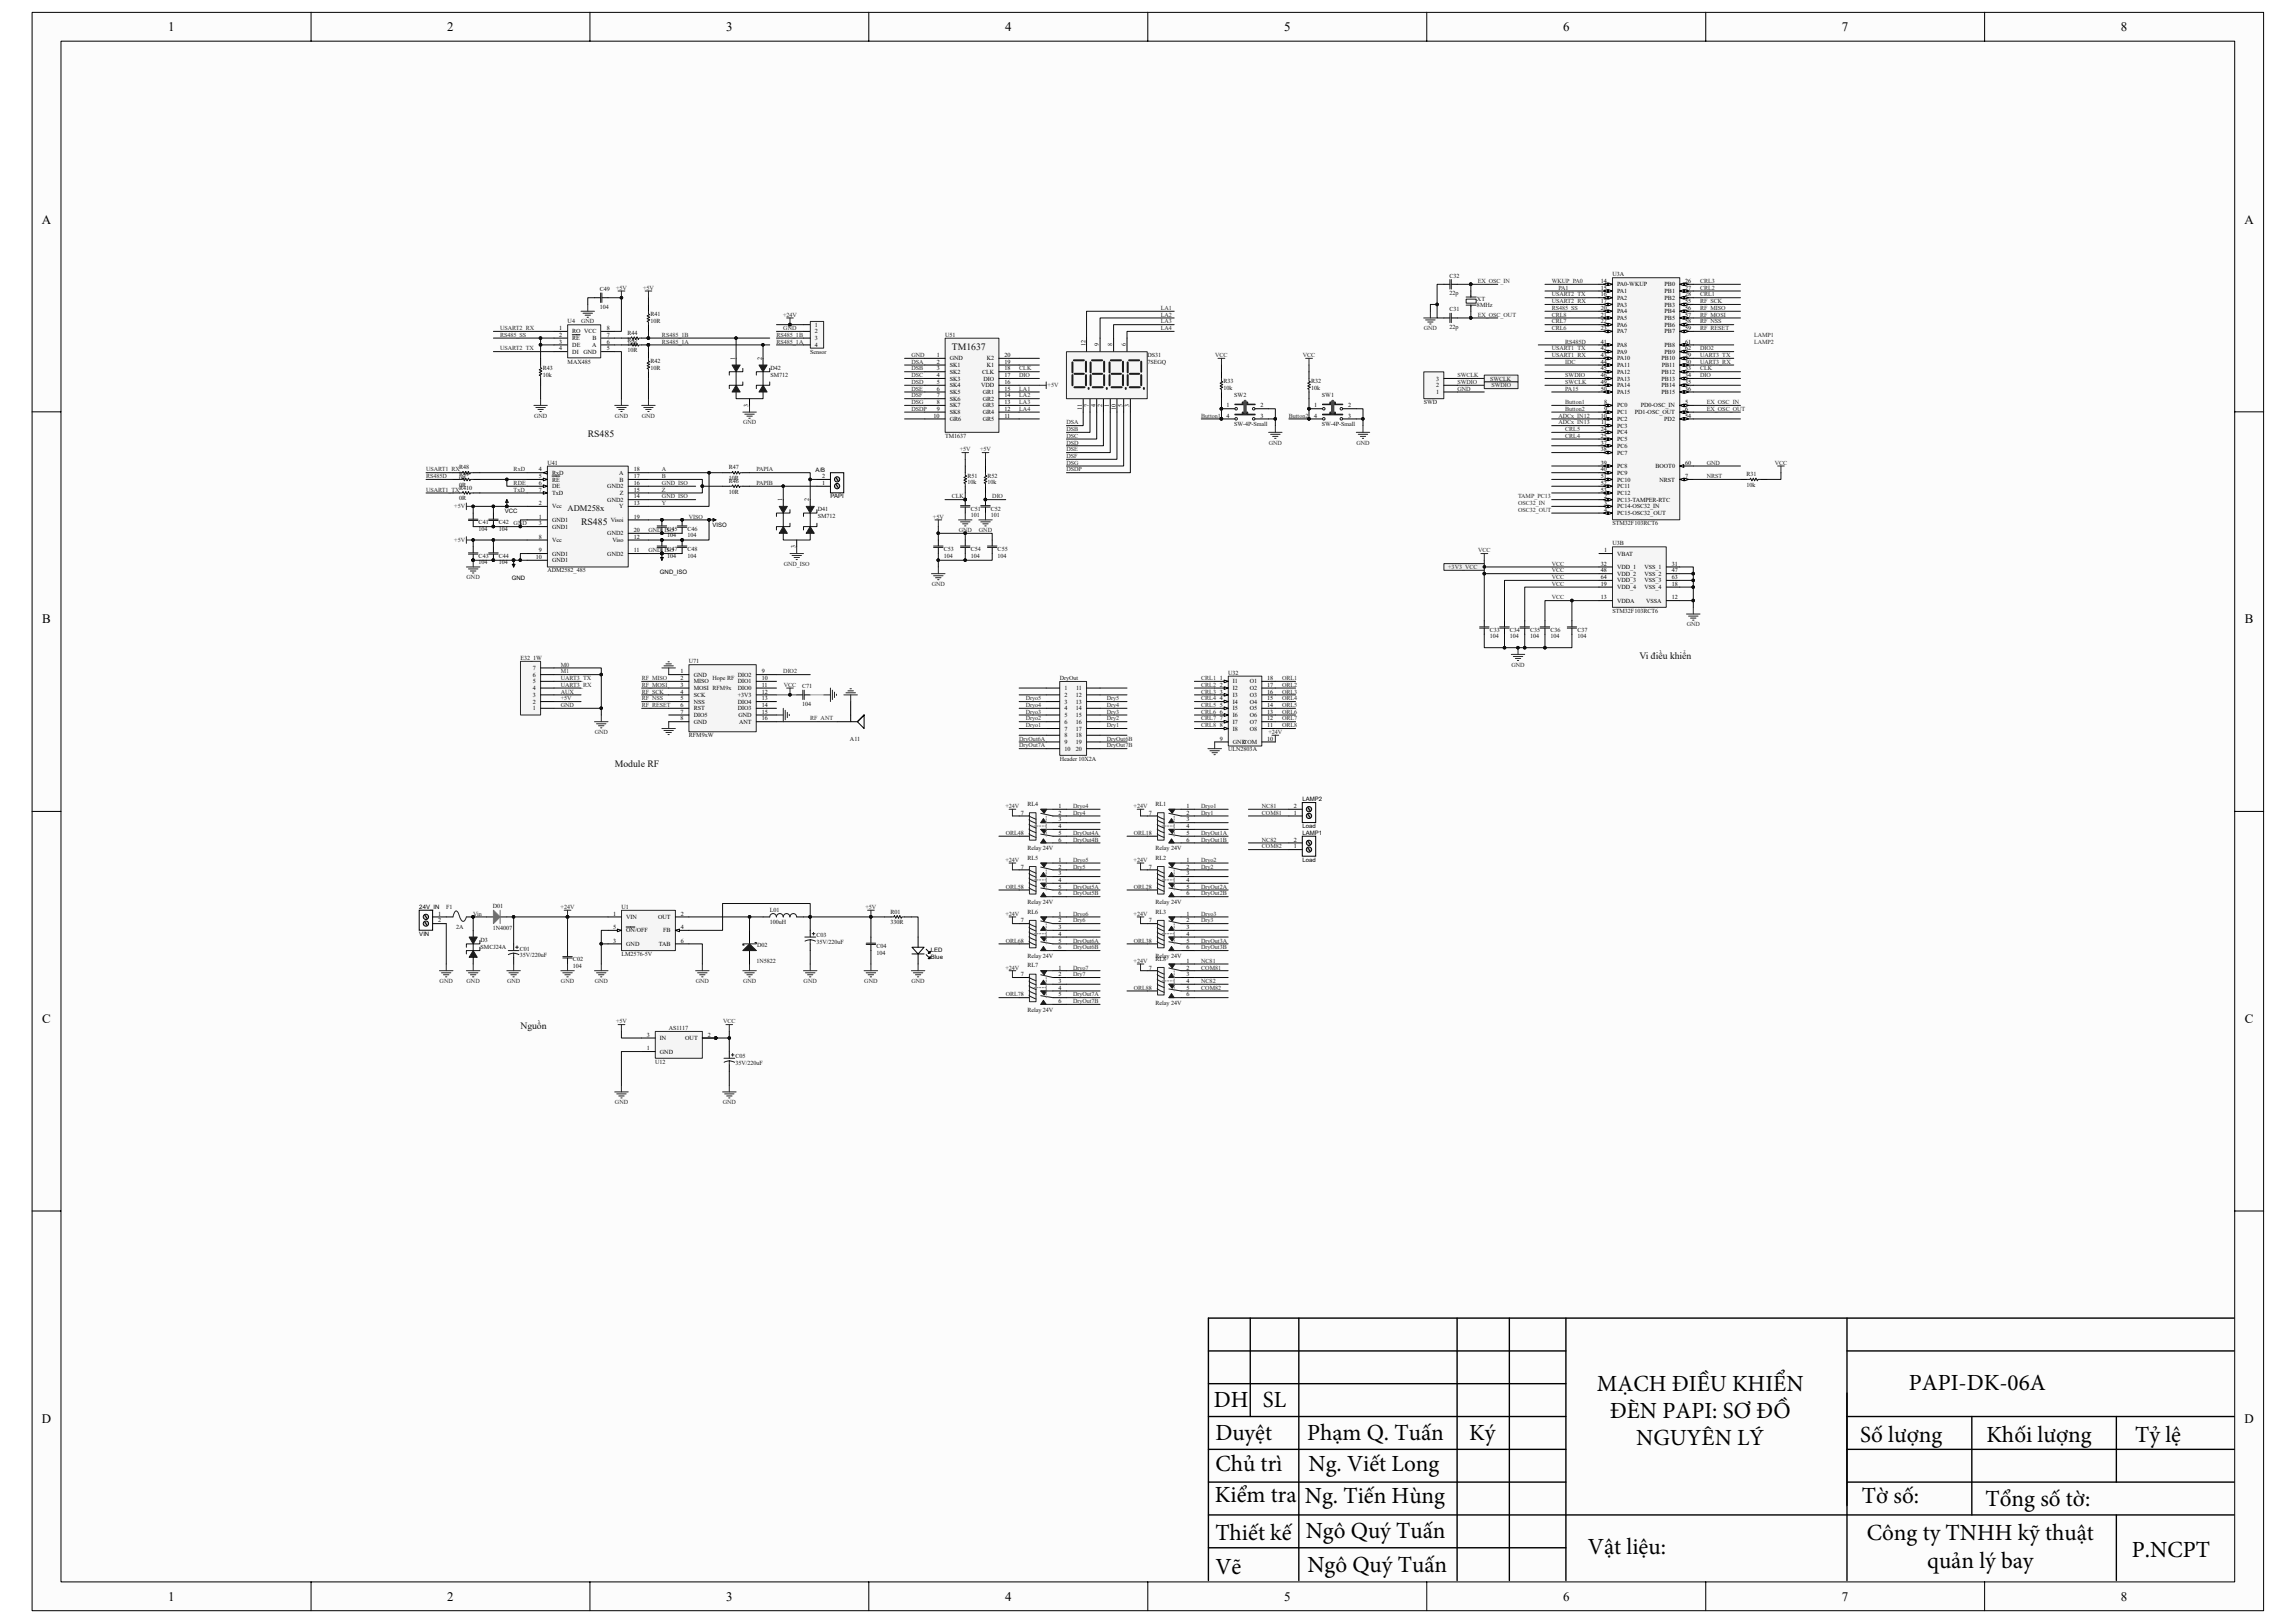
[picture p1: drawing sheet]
<svg xmlns="http://www.w3.org/2000/svg" width="420mm" height="297mm" viewBox="0 0 420 297" stroke-linecap="round" stroke-linejoin="round" font-family="sans-serif">
<defs><g id="words">
<g font-size="4.2">
<text x="222.2" y="257.5">DH SL</text>
<text x="292.3" y="254.6">MẠCH ĐIỀU KHIỂN</text>
<text x="349.4" y="254.4">PAPI-DK-06A</text>
<text x="222.5" y="263.6">Duyệt</text>
<text x="239.3" y="263.6">Phạm Q. Tuấn</text>
<text x="269" y="263.6">Ký</text>
<text x="294.7" y="259.6">ĐÈN PAPI: SƠ ĐỒ</text>
<text x="340.6" y="263.9">Số lượng</text>
<text x="363.7" y="263.9">Khối lượng</text>
<text x="390.9" y="263.9">Tỷ lệ</text>
<text x="222.5" y="269.3">Chủ trì</text>
<text x="239.6" y="269.2">Ng. Viết Long</text>
<text x="299.5" y="264.5">NGUYÊN LÝ</text>
<text x="222.4" y="274.9">Kiểm tra</text>
<text x="238.9" y="275">Ng. Tiến Hùng</text>
<text x="340.9" y="275.2">Tờ số:</text>
<text x="363.5" y="275.6">Tổng số tờ:</text>
<text x="222.5" y="281.8">Thiết kế</text>
<text x="239.1" y="281.5">Ngô Quý Tuấn</text>
<text x="341.8" y="281.9">Công ty TNHH kỹ thuật</text>
<text x="239.4" y="287.6">Ngô Quý Tuấn</text>
<text x="290.7" y="284.4">Vật liệu:</text>
<text x="352.8" y="287">quản lý bay</text>
<text x="390.3" y="285">P.NCPT</text>
<text x="222.5" y="288">Vẽ</text>
</g>
<g font-size="2.4">
<text x="30.8" y="5.7">1</text>
<text x="81.9" y="5.7">2</text>
<text x="133" y="5.7">3</text>
<text x="184" y="5.7">4</text>
<text x="235.1" y="5.7">5</text>
<text x="286.2" y="5.7">6</text>
<text x="337.2" y="5.7">7</text>
<text x="388.3" y="5.7">8</text>
<text x="7.7" y="40.9">A</text>
<text x="410.9" y="40.9">A</text>
<text x="7.7" y="114.1">B</text>
<text x="411" y="114.1">B</text>
<text x="7.7" y="187.2">C</text>
<text x="411" y="187.2">C</text>
<text x="7.7" y="260.3">D</text>
<text x="410.9" y="260.3">D</text>
<text x="30.8" y="292.9">1</text>
<text x="81.9" y="292.9">2</text>
<text x="133" y="292.9">3</text>
<text x="184" y="292.9">4</text>
<text x="235.1" y="292.9">5</text>
<text x="286.2" y="292.9">6</text>
<text x="337.2" y="292.9">7</text>
<text x="388.3" y="292.9">8</text>
</g>
<g font-size="1.8" fill="#0e0e0e">
<text x="174.3" y="64">TM1637</text>
<text x="107.6" y="80">RS485</text>
<text x="106.4" y="96">RS485</text>
<text x="300.1" y="120.6">Vi điều khiển</text>
<text x="112.6" y="140.3">Module RF</text>
<text x="95.3" y="188.4">Nguồn</text>
</g>
<text font-size="1.6" fill="#0e0e0e" x="103.9" y="93.6">ADM258x</text>
<g font-size="1.1" fill="#0e0e0e">
<text x="109.8" y="53.3">C49</text>
<text x="265.3" y="50.8">C32</text>
<text x="295.2" y="50.6">U3A</text>
<text x="103.9" y="59.2">U4</text>
<text x="109.8" y="56.5">104</text>
<text x="119.1" y="59.1">10R</text>
<text x="119.1" y="57.8">R41</text>
<text x="265.3" y="57">C31</text>
<text x="265.3" y="54">22p</text>
<text x="270.4" y="55">XT</text>
<text x="270.4" y="56.2">8MHz</text>
<text x="114.9" y="61.3">R44</text>
<text x="114.9" y="64.5">10R</text>
<text x="114.9" y="63.3">10R</text>
<text x="114.9" y="62.5">R45</text>
<text x="148.3" y="64.7">Sensor</text>
<text x="173" y="61.6">U51</text>
<text x="210.1" y="65.3">DS31</text>
<text x="265.3" y="60.2">22p</text>
<text x="99.4" y="68.9">10k</text>
<text x="99.4" y="67.7">R43</text>
<text x="103.9" y="66.6">MAX485</text>
<text x="119.1" y="67.7">10R</text>
<text x="119.1" y="66.4">R42</text>
<text x="141.1" y="67.7">D42</text>
<text x="141.1" y="68.9">SM712</text>
<text x="210.1" y="66.6">7SEGQ</text>
<text x="224" y="71.4">10k</text>
<text x="224" y="70.2">R33</text>
<text x="240" y="70.2">R32</text>
<text x="240" y="71.4">10k</text>
<text x="226" y="72.6">SW2</text>
<text x="242" y="72.6">SW1</text>
<text x="260.6" y="74">SWD</text>
<text x="173" y="80.1">TM1637</text>
<text x="226" y="78">SW-4P-Small</text>
<text x="242" y="78">SW-4P-Small</text>
<text x="84" y="87.9">0R</text>
<text x="84" y="87.2">R49</text>
<text x="84" y="85.9">R48</text>
<text x="84" y="89.1">0R</text>
<text x="84" y="89.6">R410</text>
<text x="100.2" y="85.1">U41</text>
<text x="133.4" y="85.9">R47</text>
<text x="133.4" y="87.9">10R</text>
<text x="133.4" y="88.4">R46</text>
<text x="177.1" y="87.4">R51</text>
<text x="177.1" y="88.6">10k</text>
<text x="180.8" y="87.4">R52</text>
<text x="180.8" y="88.6">10k</text>
<text x="319.8" y="87.1">R31</text>
<text x="319.8" y="89.1">10k</text>
<text x="84" y="91.6">0R</text>
<text x="87.6" y="95.9">C41</text>
<text x="91.3" y="95.9">C42</text>
<text x="133.4" y="90.3">10R</text>
<text x="149.7" y="93.6">D41</text>
<text x="149.7" y="94.8">SM712</text>
<text x="177.7" y="94.7">101</text>
<text x="177.7" y="93.4">C51</text>
<text x="181.4" y="94.7">101</text>
<text x="181.4" y="93.4">C52</text>
<text x="87.6" y="97.1">104</text>
<text x="91.3" y="97.1">104</text>
<text x="122.2" y="98.4">104</text>
<text x="122.2" y="97.1">C45</text>
<text x="122.2" y="100.8">C47</text>
<text x="125.9" y="98.4">104</text>
<text x="125.9" y="97.1">C46</text>
<text x="125.9" y="100.8">C48</text>
<text x="172.8" y="100.8">C53</text>
<text x="177.7" y="100.8">C54</text>
<text x="182.6" y="100.8">C55</text>
<text x="295.2" y="96.1">STM32F103RCT6</text>
<text x="295.2" y="99.8">U3B</text>
<text x="87.6" y="103.3">104</text>
<text x="87.6" y="102.1">C43</text>
<text x="91.3" y="103.3">104</text>
<text x="91.3" y="102.1">C44</text>
<text x="100.2" y="104.8">ADM2582_485</text>
<text x="122.2" y="102.1">104</text>
<text x="125.9" y="102.1">104</text>
<text x="172.8" y="102.1">104</text>
<text x="177.7" y="102.1">104</text>
<text x="182.6" y="102.1">104</text>
<text x="295.2" y="112.1">STM32F103RCT6</text>
<text x="272.7" y="115.6">C33</text>
<text x="272.7" y="116.8">104</text>
<text x="276.4" y="115.6">C34</text>
<text x="276.4" y="116.8">104</text>
<text x="280.1" y="115.6">C35</text>
<text x="280.1" y="116.8">104</text>
<text x="283.8" y="115.6">C36</text>
<text x="283.8" y="116.8">104</text>
<text x="288.8" y="116.8">104</text>
<text x="288.8" y="115.6">C37</text>
<text x="95.3" y="120.8">E32_1W</text>
<text x="126.1" y="121.4">U71</text>
<text x="130.4" y="124.5">Hope RF</text>
<text x="146.8" y="125.9">C71</text>
<text x="194" y="124.5">DryOut</text>
<text x="224.8" y="123.5">U32</text>
<text x="146.8" y="129.1">104</text>
<text x="126.1" y="134.9">RFM9xW</text>
<text x="155.6" y="135.7">A11</text>
<text x="224.8" y="137.5">ULN2803A</text>
<text x="194" y="139.3">Header 10X2A</text>
<text x="188.1" y="147.5">RL4</text>
<text x="211.5" y="147.5">RL1</text>
<text x="188.1" y="155.6">Relay 24V</text>
<text x="211.5" y="155.6">Relay 24V</text>
<text x="188.1" y="157.4">RL5</text>
<text x="211.5" y="157.4">RL2</text>
<text x="81.7" y="166.4">F1</text>
<text x="90.2" y="166.2">D01</text>
<text x="113.8" y="166.4">U1</text>
<text x="140.9" y="167">L01</text>
<text x="163" y="167.2">R01</text>
<text x="188.1" y="167.2">RL6</text>
<text x="188.1" y="165.5">Relay 24V</text>
<text x="211.5" y="165.5">Relay 24V</text>
<text x="211.5" y="167.2">RL3</text>
<text x="83.5" y="170">2A</text>
<text x="88" y="172.4">D3</text>
<text x="88" y="173.6">SMCJ24A</text>
<text x="90.2" y="170.2">1N4007</text>
<text x="95.2" y="174">C01</text>
<text x="138.6" y="173.4">D02</text>
<text x="140.9" y="169.2">100uH</text>
<text x="149.5" y="172.7">35V/220uF</text>
<text x="149.5" y="171.5">C03</text>
<text x="160.4" y="173.5">C04</text>
<text x="163" y="169.2">330R</text>
<text x="95.2" y="175.2">35V/220uF</text>
<text x="104.9" y="177.2">104</text>
<text x="104.9" y="176">C02</text>
<text x="113.8" y="175">LM2576-5V</text>
<text x="138.5" y="176.2">1N5822</text>
<text x="160.4" y="174.7">104</text>
<text x="188.1" y="175.4">Relay 24V</text>
<text x="188.1" y="177.1">RL7</text>
<text x="211.5" y="175.4">Relay 24V</text>
<text x="211.5" y="175.8">RL8</text>
<text x="188.1" y="185.2">Relay 24V</text>
<text x="211.5" y="184">Relay 24V</text>
<text x="122.4" y="188.5">AS1117</text>
<text x="119.9" y="194.7">U12</text>
<text x="134.6" y="194.9">35V/220uF</text>
<text x="134.6" y="193.7">C05</text>
</g>
<g font-size="1.1" fill="#262626">
<text x="112.8" y="53">+5V</text>
<text x="117.7" y="53">+5V</text>
<text x="270.5" y="51.8">EX_OSC_IN</text>
<text x="284.1" y="51.8">WKUP_PA0</text>
<text x="285.3" y="53">PA1</text>
<text x="311.3" y="53">CRL2</text>
<text x="311.3" y="51.8">CRL3</text>
<text x="106.4" y="59.2">GND</text>
<text x="143.4" y="58">+24V</text>
<text x="212.5" y="56.7">LA1</text>
<text x="212.5" y="58">LA2</text>
<text x="212.5" y="59.2">LA3</text>
<text x="270.5" y="58">EX_OSC_OUT</text>
<text x="284.1" y="58">CRL8</text>
<text x="284.1" y="54.3">USART2_TX</text>
<text x="284.1" y="55.5">USART2_RX</text>
<text x="284.1" y="59.2">CRL7</text>
<text x="284.1" y="56.7">RS485_SS</text>
<text x="311.3" y="59.2">RF_NSS</text>
<text x="311.3" y="56.7">RF_MISO</text>
<text x="311.3" y="58">RF_MOSI</text>
<text x="311.3" y="55.5">RF_SCK</text>
<text x="311.3" y="54.3">CRL1</text>
<text x="91.6" y="64.1">USART2_TX</text>
<text x="91.6" y="60.4">USART2_RX</text>
<text x="91.6" y="61.6">RS485_SS</text>
<text x="121.2" y="61.6">RS485_1B</text>
<text x="121.2" y="62.9">RS485_1A</text>
<text x="142.2" y="61.6">RS485_1B</text>
<text x="142.2" y="62.9">RS485_1A</text>
<text x="143.4" y="60.4">GND</text>
<text x="166.9" y="65.3">GND</text>
<text x="212.5" y="60.4">LA4</text>
<text x="222.5" y="65.3">VCC</text>
<text x="238.5" y="65.3">VCC</text>
<text x="260.7" y="60.4">GND</text>
<text x="284.1" y="64.1">USART1_TX</text>
<text x="284.1" y="65.3">USART1_RX</text>
<text x="284.1" y="60.4">CRL6</text>
<text x="286.5" y="62.9">RS485D</text>
<text x="311.3" y="65.3">UART3_TX</text>
<text x="311.3" y="60.4">RF_RESET</text>
<text x="311.3" y="64.1">DIO2</text>
<text x="321.1" y="61.6">LAMP1</text>
<text x="321.1" y="62.9">LAMP2</text>
<text x="166.9" y="66.6">DSA</text>
<text x="166.9" y="67.8">DSB</text>
<text x="166.9" y="69.1">DSC</text>
<text x="166.9" y="70.3">DSD</text>
<text x="166.9" y="71.5">DSE</text>
<text x="186.6" y="71.5">LA1</text>
<text x="186.6" y="67.8">CLK</text>
<text x="186.6" y="69.1">DIO</text>
<text x="191.8" y="70.9">+5V</text>
<text x="266.8" y="71.5">GND</text>
<text x="266.8" y="70.3">SWDIO</text>
<text x="266.8" y="69.1">SWCLK</text>
<text x="272.8" y="69.7">SWCLK</text>
<text x="273" y="70.9">SWDIO</text>
<text x="286.5" y="71.5">PA15</text>
<text x="286.5" y="66.6">IDC</text>
<text x="286.6" y="69.1">SWDIO</text>
<text x="286.6" y="70.3">SWCLK</text>
<text x="311.3" y="66.6">UART3_RX</text>
<text x="311.3" y="67.8">CLK</text>
<text x="311.3" y="69.1">DIO</text>
<text x="97.8" y="76.4">GND</text>
<text x="112.6" y="76.4">GND</text>
<text x="117.5" y="76.4">GND</text>
<text x="136" y="77.7">GND</text>
<text x="166.9" y="72.7">DSF</text>
<text x="166.9" y="74">DSG</text>
<text x="166.9" y="75.2">DSDP</text>
<text x="186.6" y="72.7">LA2</text>
<text x="186.6" y="74">LA3</text>
<text x="186.6" y="75.2">LA4</text>
<text x="195.2" y="77.7">DSA</text>
<text x="219.9" y="76.4">Button1</text>
<text x="236" y="76.4">Button2</text>
<text x="285.3" y="76.4">ADCx_IN12</text>
<text x="285.3" y="77.7">ADCx_IN13</text>
<text x="286.5" y="74">Button1</text>
<text x="286.5" y="75.2">Button2</text>
<text x="312.5" y="74">EX_OSC_IN</text>
<text x="312.5" y="75.2">EX_OSC_OUT</text>
<text x="175.7" y="82.6">+5V</text>
<text x="179.4" y="82.6">+5V</text>
<text x="195.2" y="78.9">DSB</text>
<text x="195.2" y="80.1">DSC</text>
<text x="195.2" y="81.4">DSD</text>
<text x="195.2" y="82.6">DSE</text>
<text x="195.2" y="83.8">DSF</text>
<text x="232.3" y="81.4">GND</text>
<text x="248.3" y="81.4">GND</text>
<text x="286.6" y="80.1">CRL4</text>
<text x="286.6" y="78.9">CRL5</text>
<text x="78" y="90">USART1_TX</text>
<text x="78" y="86.3">USART1_RX</text>
<text x="78" y="87.5">RS485D</text>
<text x="94" y="86.3">RxD</text>
<text x="94" y="90">TxD</text>
<text x="94" y="88.8">RDE</text>
<text x="121.2" y="88.8">GND_ISO</text>
<text x="121.2" y="86.3">A</text>
<text x="121.2" y="87.5">B</text>
<text x="121.2" y="90">Z</text>
<text x="138.5" y="86.3">PAPIA</text>
<text x="138.5" y="88.8">PAPIB</text>
<text x="195.2" y="85.1">DSG</text>
<text x="195.2" y="86.3">DSDP</text>
<text x="312.5" y="87.5">NRST</text>
<text x="312.5" y="85.1">GND</text>
<text x="324.9" y="85.1">VCC</text>
<text x="83.2" y="93.1">+5V</text>
<text x="121.2" y="91.2">GND_ISO</text>
<text x="121.2" y="92.4">Y</text>
<text x="126.1" y="94.9">VISO</text>
<text x="170.8" y="94.9">+5V</text>
<text x="174.3" y="91.2">CLK</text>
<text x="181.7" y="91.2">DIO</text>
<text x="277.9" y="92.4">OSC32_IN</text>
<text x="277.9" y="93.7">OSC32_OUT</text>
<text x="277.9" y="91.2">TAMP_PC13</text>
<text x="83.2" y="99.2">+5V</text>
<text x="94" y="96.1">GND</text>
<text x="118.7" y="97.4">GND_ISO</text>
<text x="118.7" y="101.1">GND_ISO</text>
<text x="175.5" y="97.4">GND</text>
<text x="179.2" y="97.4">GND</text>
<text x="270.6" y="101.1">VCC</text>
<text x="85.4" y="106">GND</text>
<text x="143.5" y="103.5">GND_ISO</text>
<text x="170.6" y="107.2">GND</text>
<text x="265.1" y="104.1">+3V3_VCC</text>
<text x="284.1" y="107.2">VCC</text>
<text x="284.1" y="106">VCC</text>
<text x="284.1" y="104.8">VCC</text>
<text x="284.1" y="103.5">VCC</text>
<text x="284.1" y="109.7">VCC</text>
<text x="308.8" y="114.6">GND</text>
<text x="102.7" y="124.5">UART3_TX</text>
<text x="102.7" y="125.7">UART3_RX</text>
<text x="102.7" y="122">M0</text>
<text x="102.7" y="123.2">M1</text>
<text x="117.5" y="124.5">RF_MISO</text>
<text x="117.5" y="125.7">RF_MOSI</text>
<text x="143.4" y="123.2">DIO2</text>
<text x="143.5" y="125.7">VCC</text>
<text x="219.9" y="124.5">CRL1</text>
<text x="219.9" y="125.7">CRL2</text>
<text x="234.7" y="124.5">ORL1</text>
<text x="234.7" y="125.7">ORL2</text>
<text x="276.7" y="122">GND</text>
<text x="102.7" y="128.2">+5V</text>
<text x="102.7" y="126.9">AUX</text>
<text x="102.7" y="129.4">GND</text>
<text x="117.5" y="128.2">RF_NSS</text>
<text x="117.5" y="129.4">RF_RESET</text>
<text x="117.5" y="126.9">RF_SCK</text>
<text x="148.3" y="131.9">RF_ANT</text>
<text x="187.8" y="131.9">Dryo2</text>
<text x="187.8" y="130.6">Dryo3</text>
<text x="187.8" y="129.4">Dryo4</text>
<text x="187.8" y="128.2">Dryo5</text>
<text x="202.6" y="131.9">Dry2</text>
<text x="202.6" y="130.6">Dry3</text>
<text x="202.6" y="129.4">Dry4</text>
<text x="202.6" y="128.2">Dry5</text>
<text x="219.9" y="126.9">CRL3</text>
<text x="219.9" y="128.2">CRL4</text>
<text x="219.9" y="129.4">CRL5</text>
<text x="219.9" y="130.6">CRL6</text>
<text x="219.9" y="131.8">CRL7</text>
<text x="234.7" y="126.9">ORL3</text>
<text x="234.7" y="128.2">ORL4</text>
<text x="234.7" y="129.4">ORL5</text>
<text x="234.7" y="130.6">ORL6</text>
<text x="234.7" y="131.9">ORL7</text>
<text x="108.9" y="134.3">GND</text>
<text x="186.6" y="135.6">DryOut6A</text>
<text x="186.6" y="136.8">DryOut7A</text>
<text x="187.8" y="133.1">Dryo1</text>
<text x="202.6" y="136.8">DryOut7B</text>
<text x="202.6" y="133.1">Dry1</text>
<text x="202.6" y="135.6">DryOut6B</text>
<text x="219.9" y="133.1">CRL8</text>
<text x="232.2" y="134.3">+24V</text>
<text x="234.7" y="133.1">ORL8</text>
<text x="184.1" y="147.9">+24V</text>
<text x="196.5" y="149.1">Dry4</text>
<text x="196.5" y="147.9">Dryo4</text>
<text x="207.5" y="147.9">+24V</text>
<text x="219.9" y="149.1">Dry1</text>
<text x="219.9" y="147.9">Dryo1</text>
<text x="231" y="149.1">COM81</text>
<text x="231" y="147.9">NC81</text>
<text x="184.1" y="152.8">ORL48</text>
<text x="196.5" y="154">DryOut4B</text>
<text x="196.5" y="152.8">DryOut4A</text>
<text x="207.6" y="152.8">ORL18</text>
<text x="219.9" y="152.8">DryOut1A</text>
<text x="219.9" y="154">DryOut1B</text>
<text x="231" y="155.3">COM82</text>
<text x="231" y="154">NC82</text>
<text x="184.1" y="157.7">+24V</text>
<text x="196.5" y="159">Dry5</text>
<text x="196.5" y="157.7">Dryo5</text>
<text x="207.5" y="157.7">+24V</text>
<text x="219.9" y="159">Dry2</text>
<text x="219.9" y="157.7">Dryo2</text>
<text x="86.6" y="167.6">Vin</text>
<text x="102.6" y="166.4">+24V</text>
<text x="158.4" y="166.4">+5V</text>
<text x="184.1" y="167.6">+24V</text>
<text x="184.1" y="162.7">ORL58</text>
<text x="196.5" y="162.7">DryOut5A</text>
<text x="196.5" y="163.9">DryOut5B</text>
<text x="196.5" y="167.6">Dryo6</text>
<text x="207.5" y="167.6">+24V</text>
<text x="207.6" y="162.7">ORL28</text>
<text x="219.9" y="163.9">DryOut2B</text>
<text x="219.9" y="162.7">DryOut2A</text>
<text x="219.9" y="167.6">Dryo3</text>
<text x="184.1" y="172.5">ORL68</text>
<text x="196.5" y="173.7">DryOut6B</text>
<text x="196.5" y="172.5">DryOut6A</text>
<text x="196.5" y="168.8">Dry6</text>
<text x="207.6" y="172.5">ORL38</text>
<text x="219.9" y="172.5">DryOut3A</text>
<text x="219.9" y="173.7">DryOut3B</text>
<text x="219.9" y="168.8">Dry3</text>
<text x="80.5" y="179.9">GND</text>
<text x="85.4" y="179.9">GND</text>
<text x="92.8" y="179.9">GND</text>
<text x="102.7" y="179.9">GND</text>
<text x="108.9" y="179.9">GND</text>
<text x="127.4" y="179.9">GND</text>
<text x="136" y="179.9">GND</text>
<text x="147.1" y="179.9">GND</text>
<text x="158.2" y="179.9">GND</text>
<text x="166.9" y="179.9">GND</text>
<text x="184.1" y="177.4">+24V</text>
<text x="196.5" y="178.7">Dry7</text>
<text x="196.5" y="177.4">Dryo7</text>
<text x="207.5" y="176.2">+24V</text>
<text x="219.9" y="177.4">COM81</text>
<text x="219.9" y="176.2">NC81</text>
<text x="219.9" y="179.9">NC82</text>
<text x="184.1" y="182.4">ORL78</text>
<text x="196.5" y="182.4">DryOut7A</text>
<text x="196.5" y="183.6">DryOut7B</text>
<text x="207.6" y="181.1">ORL88</text>
<text x="219.9" y="181.1">COM82</text>
<text x="112.8" y="187.3">+5V</text>
<text x="132.4" y="187.3">VCC</text>
<text x="112.6" y="202.1">GND</text>
<text x="132.3" y="202.1">GND</text>
</g>
<g font-size="1.1">
<text x="293.1" y="53">15</text>
<text x="293.1" y="51.8">14</text>
<text x="296.1" y="53.6">PA1</text>
<text x="296.1" y="52.4">PA0-WKUP</text>
<text x="304.8" y="52.4">PB0</text>
<text x="304.8" y="53.6">PB1</text>
<text x="308.5" y="51.8">26</text>
<text x="308.5" y="53">27</text>
<text x="149.2" y="59.8">1</text>
<text x="293.1" y="54.3">16</text>
<text x="293.1" y="55.5">17</text>
<text x="293.1" y="56.7">20</text>
<text x="293.1" y="58">21</text>
<text x="293.1" y="59.2">22</text>
<text x="296.1" y="54.9">PA2</text>
<text x="296.1" y="56.1">PA3</text>
<text x="296.1" y="57.3">PA4</text>
<text x="296.1" y="58.6">PA5</text>
<text x="296.1" y="59.8">PA6</text>
<text x="304.8" y="54.9">PB2</text>
<text x="304.8" y="56.1">PB3</text>
<text x="304.8" y="57.3">PB4</text>
<text x="304.8" y="58.6">PB5</text>
<text x="304.8" y="59.8">PB6</text>
<text x="308.5" y="54.3">28</text>
<text x="308.5" y="55.5">55</text>
<text x="308.5" y="56.7">56</text>
<text x="308.5" y="58">57</text>
<text x="308.5" y="59.2">58</text>
<text x="102.4" y="60.4">1</text>
<text x="102.4" y="61.6">2</text>
<text x="102.4" y="62.9">3</text>
<text x="102.4" y="64.1">4</text>
<text x="104.8" y="61">RO VCC</text>
<text x="104.8" y="62.3">RE</text>
<text x="104.8" y="63.5">DE</text>
<text x="104.8" y="64.7">DI</text>
<text x="106.8" y="64.7">GND</text>
<text x="108.4" y="63.5">A</text>
<text x="108.5" y="62.3">B</text>
<text x="111.1" y="64.1">5</text>
<text x="111.1" y="60.4">8</text>
<text x="111.1" y="62.9">6</text>
<text x="111.1" y="61.6">7</text>
<text x="134.5" y="65.8" transform="rotate(-90 134.5 65.8)">1</text>
<text x="139.5" y="65.8" transform="rotate(-90 139.5 65.8)">2</text>
<text x="149.2" y="61">2</text>
<text x="149.2" y="62.3">3</text>
<text x="149.2" y="63.5">4</text>
<text x="171.5" y="65.3">1</text>
<text x="173.9" y="66">GND</text>
<text x="180.7" y="66">K2</text>
<text x="183.9" y="65.3">20</text>
<text x="198.7" y="63.4" transform="rotate(-90 198.7 63.4)">12</text>
<text x="201.2" y="63.4" transform="rotate(-90 201.2 63.4)">9</text>
<text x="203.6" y="63.4" transform="rotate(-90 203.6 63.4)">8</text>
<text x="206.1" y="63.4" transform="rotate(-90 206.1 63.4)">6</text>
<text x="293.1" y="60.4">23</text>
<text x="293.1" y="62.9">41</text>
<text x="293.1" y="64.1">42</text>
<text x="293.1" y="65.3">43</text>
<text x="296.1" y="61">PA7</text>
<text x="296.1" y="63.5">PA8</text>
<text x="296.1" y="64.7">PA9</text>
<text x="296.1" y="66">PA10</text>
<text x="304.2" y="66">PB10</text>
<text x="304.8" y="64.7">PB9</text>
<text x="304.8" y="61">PB7</text>
<text x="304.8" y="63.5">PB8</text>
<text x="308.5" y="65.3">29</text>
<text x="308.5" y="60.4">59</text>
<text x="308.5" y="62.9">61</text>
<text x="308.5" y="64.1">62</text>
<text x="171.5" y="66.6">2</text>
<text x="171.5" y="67.8">3</text>
<text x="171.5" y="69.1">4</text>
<text x="171.5" y="70.3">5</text>
<text x="171.5" y="71.5">6</text>
<text x="173.9" y="67.2">SK1</text>
<text x="173.9" y="68.4">SK2</text>
<text x="173.9" y="69.7">SK3</text>
<text x="173.9" y="70.9">SK4</text>
<text x="179.6" y="70.9">VDD</text>
<text x="179.8" y="68.4">CLK</text>
<text x="180.1" y="69.7">DIO</text>
<text x="180.7" y="67.2">K1</text>
<text x="183.9" y="70.3">16</text>
<text x="183.9" y="69.1">17</text>
<text x="183.9" y="67.8">18</text>
<text x="183.9" y="71.5">15</text>
<text x="183.9" y="66.6">19</text>
<text x="262.9" y="69.7">3</text>
<text x="262.9" y="70.9">2</text>
<text x="293.1" y="66.6">44</text>
<text x="293.1" y="67.8">45</text>
<text x="293.1" y="69.1">46</text>
<text x="293.1" y="70.3">49</text>
<text x="293.1" y="71.5">50</text>
<text x="296.1" y="67.2">PA11</text>
<text x="296.1" y="68.4">PA12</text>
<text x="296.1" y="69.7">PA13</text>
<text x="296.1" y="70.9">PA14</text>
<text x="304.2" y="68.4">PB12</text>
<text x="304.2" y="69.7">PB13</text>
<text x="304.2" y="70.9">PB14</text>
<text x="304.2" y="67.2">PB11</text>
<text x="308.5" y="67.8">33</text>
<text x="308.5" y="66.6">30</text>
<text x="308.5" y="69.1">34</text>
<text x="308.5" y="70.3">35</text>
<text x="308.5" y="71.5">36</text>
<text x="137" y="74.5" transform="rotate(-90 137 74.5)">3</text>
<text x="170.9" y="76.4">10</text>
<text x="171.5" y="72.7">7</text>
<text x="171.5" y="74">8</text>
<text x="171.5" y="75.2">9</text>
<text x="173.9" y="72.1">SK5</text>
<text x="173.9" y="73.3">SK6</text>
<text x="173.9" y="74.6">SK7</text>
<text x="173.9" y="75.8">SK8</text>
<text x="173.9" y="77.1">GR6</text>
<text x="179.9" y="77.1">GR5</text>
<text x="179.9" y="75.8">GR4</text>
<text x="179.9" y="74.6">GR3</text>
<text x="179.9" y="73.3">GR2</text>
<text x="179.9" y="72.1">GR1</text>
<text x="183.9" y="76.4">11</text>
<text x="183.9" y="75.2">12</text>
<text x="183.9" y="74">13</text>
<text x="183.9" y="72.7">14</text>
<text x="198.1" y="75" transform="rotate(-90 198.1 75)">11</text>
<text x="199.3" y="74.5" transform="rotate(-90 199.3 74.5)">7</text>
<text x="200.5" y="74.5" transform="rotate(-90 200.5 74.5)">4</text>
<text x="201.8" y="74.5" transform="rotate(-90 201.8 74.5)">2</text>
<text x="202.4" y="72.1" transform="rotate(-90 202.4 72.1)">d</text>
<text x="203" y="74.5" transform="rotate(-90 203 74.5)">1</text>
<text x="204.3" y="75.1" transform="rotate(-90 204.3 75.1)">10</text>
<text x="205.5" y="74.5" transform="rotate(-90 205.5 74.5)">5</text>
<text x="206.1" y="72.1" transform="rotate(-90 206.1 72.1)">g</text>
<text x="206.7" y="74.5" transform="rotate(-90 206.7 74.5)">3</text>
<text x="224.6" y="74.6">1</text>
<text x="224.6" y="76.4">4</text>
<text x="230.8" y="74.6">2</text>
<text x="230.8" y="76.4">3</text>
<text x="240.6" y="74.6">1</text>
<text x="240.6" y="76.4">4</text>
<text x="246.8" y="74.6">2</text>
<text x="246.8" y="76.4">3</text>
<text x="262.9" y="72.1">1</text>
<text x="293.1" y="76.4">10</text>
<text x="293.1" y="77.7">11</text>
<text x="293.7" y="74">8</text>
<text x="293.7" y="75.2">9</text>
<text x="296.1" y="72.1">PA15</text>
<text x="296.1" y="74.6">PC0</text>
<text x="296.1" y="75.8">PC1</text>
<text x="296.1" y="77.1">PC2</text>
<text x="299.3" y="75.8">PD1-OSC_OUT</text>
<text x="300.4" y="74.6">PD0-OSC_IN</text>
<text x="304.2" y="72.1">PB15</text>
<text x="304.7" y="77.1">PD2</text>
<text x="308.5" y="76.4">54</text>
<text x="308.5" y="75.2">6</text>
<text x="308.5" y="74">5</text>
<text x="293.1" y="78.9">24</text>
<text x="293.1" y="80.1">25</text>
<text x="293.1" y="81.4">37</text>
<text x="293.1" y="82.6">38</text>
<text x="296.1" y="78.3">PC3</text>
<text x="296.1" y="79.5">PC4</text>
<text x="296.1" y="80.7">PC5</text>
<text x="296.1" y="82">PC6</text>
<text x="296.1" y="83.2">PC7</text>
<text x="98.7" y="86.3">4</text>
<text x="98.7" y="87.5">5</text>
<text x="98.7" y="88.8">6</text>
<text x="98.7" y="90">7</text>
<text x="101.1" y="86.9">RxD</text>
<text x="101.1" y="88.1">RE</text>
<text x="101.1" y="89.4">DE</text>
<text x="111.2" y="89.4">GND2</text>
<text x="113.3" y="86.9">A</text>
<text x="113.4" y="88.1">B</text>
<text x="116" y="90">15</text>
<text x="116" y="86.3">18</text>
<text x="116" y="88.8">16</text>
<text x="116" y="87.5">17</text>
<text x="149.3" y="86.3">A/B</text>
<text x="150.5" y="87.5">2</text>
<text x="150.5" y="88.8">1</text>
<text x="293.1" y="85.1">39</text>
<text x="293.1" y="86.3">40</text>
<text x="293.1" y="87.5">51</text>
<text x="293.1" y="88.8">52</text>
<text x="293.1" y="90">53</text>
<text x="296.1" y="85.7">PC8</text>
<text x="296.1" y="86.9">PC9</text>
<text x="296.1" y="88.1">PC10</text>
<text x="296.1" y="89.4">PC11</text>
<text x="303.1" y="85.7">BOOT0</text>
<text x="303.8" y="88.1">NRST</text>
<text x="308.5" y="85.1">60</text>
<text x="308.5" y="87.5">7</text>
<text x="92.4" y="93.9">VCC</text>
<text x="98.7" y="94.9">1</text>
<text x="98.7" y="92.4">2</text>
<text x="101.1" y="95.5">GND1</text>
<text x="101.1" y="93.1">Vcc</text>
<text x="101.1" y="90.6">TxD</text>
<text x="111.2" y="91.8">GND2</text>
<text x="111.8" y="95.5">Visoi</text>
<text x="113.3" y="93.1">Y</text>
<text x="113.5" y="90.6">Z</text>
<text x="116" y="92.4">13</text>
<text x="116" y="94.9">19</text>
<text x="116" y="91.2">14</text>
<text x="143.2" y="91.7" transform="rotate(-90 143.2 91.7)">1</text>
<text x="148.1" y="91.7" transform="rotate(-90 148.1 91.7)">2</text>
<text x="152" y="91.2">PAPI</text>
<text x="293.7" y="91.2">2</text>
<text x="293.7" y="92.4">3</text>
<text x="293.7" y="93.7">4</text>
<text x="296.1" y="91.8">PC13-TAMPER-RTC</text>
<text x="296.1" y="93.1">PC14-OSC32_IN</text>
<text x="296.1" y="94.3">PC15-OSC32_OUT</text>
<text x="296.1" y="90.6">PC12</text>
<text x="98.7" y="101.1">9</text>
<text x="98.7" y="96.1">3</text>
<text x="98.7" y="98.6">8</text>
<text x="101.1" y="101.7">GND1</text>
<text x="101.1" y="96.8">GND1</text>
<text x="101.1" y="99.2">Vcc</text>
<text x="111.2" y="98">GND2</text>
<text x="111.2" y="101.7">GND2</text>
<text x="112.1" y="99.2">Viso</text>
<text x="116" y="97.4">20</text>
<text x="116" y="98.6">12</text>
<text x="116" y="101.1">11</text>
<text x="130.4" y="96.5">VISO</text>
<text x="145.6" y="100.4" transform="rotate(-90 145.6 100.4)">3</text>
<text x="293.7" y="101.1">1</text>
<text x="296.1" y="101.7">VBAT</text>
<text x="93.7" y="106.2">GND</text>
<text x="98.1" y="102.3">10</text>
<text x="101.1" y="102.9">GND1</text>
<text x="120.8" y="105">GND_ISO</text>
<text x="293.1" y="103.5">32</text>
<text x="293.1" y="104.8">48</text>
<text x="293.1" y="106">64</text>
<text x="293.1" y="107.2">19</text>
<text x="296.1" y="107.9">VDD_4</text>
<text x="296.1" y="104.1">VDD_1</text>
<text x="296.1" y="105.4">VDD_2</text>
<text x="296.1" y="106.6">VDD_3</text>
<text x="301" y="107.9">VSS_4</text>
<text x="301" y="104.1">VSS_1</text>
<text x="301" y="105.4">VSS_2</text>
<text x="301.1" y="106.6">VSS_3</text>
<text x="306.1" y="103.5">31</text>
<text x="306.1" y="104.8">47</text>
<text x="306.1" y="106">63</text>
<text x="306.1" y="107.2">18</text>
<text x="293.1" y="109.7">13</text>
<text x="296.1" y="110.3">VDDA</text>
<text x="301.4" y="110.3">VSSA</text>
<text x="306.1" y="109.7">12</text>
<text x="97.6" y="122.6">7</text>
<text x="97.6" y="123.9">6</text>
<text x="97.6" y="125.1">5</text>
<text x="124.6" y="123.2">1</text>
<text x="124.6" y="124.5">2</text>
<text x="124.6" y="125.7">3</text>
<text x="127" y="123.9">GND</text>
<text x="127" y="125.1">MISO</text>
<text x="135.1" y="123.9">DIO2</text>
<text x="135.1" y="125.1">DIO1</text>
<text x="139.5" y="123.2">9</text>
<text x="139.5" y="124.5">10</text>
<text x="139.5" y="125.7">11</text>
<text x="223.3" y="124.5">1</text>
<text x="223.3" y="125.7">2</text>
<text x="225.7" y="125.1">I1</text>
<text x="228.8" y="125.1">O1</text>
<text x="232" y="124.5">18</text>
<text x="232" y="125.7">17</text>
<text x="97.6" y="126.3">4</text>
<text x="97.6" y="127.6">3</text>
<text x="97.6" y="128.8">2</text>
<text x="97.6" y="130">1</text>
<text x="124.6" y="126.9">4</text>
<text x="124.6" y="128.2">5</text>
<text x="124.6" y="129.4">6</text>
<text x="124.6" y="130.6">7</text>
<text x="124.6" y="131.9">8</text>
<text x="127" y="126.3">MOSI RFM9x</text>
<text x="127" y="127.6">SCK</text>
<text x="127" y="128.8">NSS</text>
<text x="127" y="130">RST</text>
<text x="127" y="131.2">DIO5</text>
<text x="135.1" y="126.3">DIO0</text>
<text x="135.1" y="127.6">+3V3</text>
<text x="135.1" y="128.8">DIO4</text>
<text x="135.1" y="130">DIO3</text>
<text x="135.2" y="131.2">GND</text>
<text x="139.5" y="126.9">12</text>
<text x="139.5" y="128.2">13</text>
<text x="139.5" y="129.4">14</text>
<text x="139.5" y="130.6">15</text>
<text x="139.5" y="131.9">16</text>
<text x="194.9" y="126.3">1</text>
<text x="194.9" y="127.6">2</text>
<text x="194.9" y="128.8">3</text>
<text x="194.9" y="130">4</text>
<text x="194.9" y="131.2">5</text>
<text x="197" y="127.6">12</text>
<text x="197" y="128.8">13</text>
<text x="197" y="130">14</text>
<text x="197" y="131.2">15</text>
<text x="197" y="126.3">11</text>
<text x="223.3" y="126.9">3</text>
<text x="223.3" y="128.2">4</text>
<text x="223.3" y="129.4">5</text>
<text x="223.3" y="130.6">6</text>
<text x="223.3" y="131.9">7</text>
<text x="225.7" y="126.3">I2</text>
<text x="225.7" y="127.6">I3</text>
<text x="225.7" y="128.8">I4</text>
<text x="225.7" y="130">I5</text>
<text x="225.7" y="131.2">I6</text>
<text x="228.8" y="126.3">O2</text>
<text x="228.8" y="127.6">O3</text>
<text x="228.8" y="128.8">O4</text>
<text x="228.8" y="130">O5</text>
<text x="228.8" y="131.2">O6</text>
<text x="232" y="126.9">16</text>
<text x="232" y="128.2">15</text>
<text x="232" y="129.4">14</text>
<text x="232" y="130.6">13</text>
<text x="232" y="131.9">12</text>
<text x="127" y="132.5">GND</text>
<text x="135.3" y="132.5">ANT</text>
<text x="194.9" y="132.5">6</text>
<text x="194.9" y="133.7">7</text>
<text x="194.9" y="134.9">8</text>
<text x="194.9" y="136.2">9</text>
<text x="194.9" y="137.4">10</text>
<text x="197" y="132.5">16</text>
<text x="197" y="133.7">17</text>
<text x="197" y="134.9">18</text>
<text x="197" y="136.2">19</text>
<text x="197" y="137.4">20</text>
<text x="223.3" y="133.1">8</text>
<text x="223.3" y="135.6">9</text>
<text x="225.7" y="132.5">I7</text>
<text x="225.7" y="133.7">I8</text>
<text x="225.7" y="136.2">GND</text>
<text x="227.6" y="136.2">COM</text>
<text x="228.8" y="133.7">O8</text>
<text x="228.8" y="132.5">O7</text>
<text x="232" y="133.1">11</text>
<text x="232" y="135.6">10</text>
<text x="186.9" y="149.1">7</text>
<text x="193.8" y="147.9">1</text>
<text x="193.8" y="149.1">2</text>
<text x="210.3" y="149.1">7</text>
<text x="217.2" y="147.9">1</text>
<text x="217.2" y="149.1">2</text>
<text x="236.9" y="147.9">2</text>
<text x="236.9" y="149.1">1</text>
<text x="238.4" y="146.6">LAMP2</text>
<text x="193.8" y="150.3">3</text>
<text x="193.8" y="151.6">4</text>
<text x="193.8" y="152.8">5</text>
<text x="193.8" y="154">6</text>
<text x="217.2" y="150.3">3</text>
<text x="217.2" y="151.6">4</text>
<text x="217.2" y="152.8">5</text>
<text x="217.2" y="154">6</text>
<text x="236.9" y="154">2</text>
<text x="236.9" y="155.3">1</text>
<text x="238.4" y="152.8">LAMP1</text>
<text x="238.4" y="151.6">Load</text>
<text x="186.9" y="159">7</text>
<text x="193.8" y="157.7">1</text>
<text x="193.8" y="159">2</text>
<text x="193.8" y="160.2">3</text>
<text x="193.8" y="161.4">4</text>
<text x="210.3" y="159">7</text>
<text x="217.2" y="157.7">1</text>
<text x="217.2" y="159">2</text>
<text x="217.2" y="160.2">3</text>
<text x="217.2" y="161.4">4</text>
<text x="238.4" y="157.7">Load</text>
<text x="76.8" y="166.4">24V_IN</text>
<text x="80.2" y="167.6">1</text>
<text x="112.2" y="167.6">1</text>
<text x="124.6" y="167.6">2</text>
<text x="193.8" y="167.6">1</text>
<text x="193.8" y="162.6">5</text>
<text x="193.8" y="163.9">6</text>
<text x="217.2" y="162.6">5</text>
<text x="217.2" y="163.9">6</text>
<text x="217.2" y="167.6">1</text>
<text x="76.8" y="171.3">VIN</text>
<text x="80.2" y="168.8">2</text>
<text x="112.2" y="170">5</text>
<text x="112.2" y="172.5">3</text>
<text x="114.7" y="168.2">VIN</text>
<text x="114.7" y="170.7">ON/OFF</text>
<text x="114.7" y="173.1">GND</text>
<text x="120.5" y="168.2">OUT</text>
<text x="120.6" y="173.1">TAB</text>
<text x="121.4" y="170.7">FB</text>
<text x="124.6" y="170">4</text>
<text x="124.6" y="172.5">6</text>
<text x="186.9" y="168.8">7</text>
<text x="193.8" y="168.8">2</text>
<text x="193.8" y="170">3</text>
<text x="193.8" y="171.3">4</text>
<text x="193.8" y="172.5">5</text>
<text x="193.8" y="173.7">6</text>
<text x="210.3" y="168.8">7</text>
<text x="217.2" y="168.8">2</text>
<text x="217.2" y="170">3</text>
<text x="217.2" y="171.3">4</text>
<text x="217.2" y="172.5">5</text>
<text x="217.2" y="173.7">6</text>
<text x="170.4" y="175.5">Blue</text>
<text x="170.4" y="174.3">LED</text>
<text x="186.9" y="178.7">7</text>
<text x="193.8" y="177.4">1</text>
<text x="193.8" y="178.7">2</text>
<text x="193.8" y="179.9">3</text>
<text x="210.3" y="177.4">7</text>
<text x="217.2" y="176.2">1</text>
<text x="217.2" y="177.4">2</text>
<text x="217.2" y="178.7">3</text>
<text x="217.2" y="179.9">4</text>
<text x="193.8" y="181.1">4</text>
<text x="193.8" y="182.4">5</text>
<text x="193.8" y="183.6">6</text>
<text x="217.2" y="181.1">5</text>
<text x="217.2" y="182.4">6</text>
<text x="118.4" y="189.7">3</text>
<text x="120.8" y="190.4">IN</text>
<text x="125.5" y="190.4">OUT</text>
<text x="129.6" y="189.7">2</text>
<text x="118.4" y="192.2">1</text>
<text x="120.8" y="192.8">GND</text>
</g>
</g></defs>
<path d="M5.9 2.3h408.5v292.5h-408.5z" fill="#fcfcfc"/>
<path d="M5.9 2.3h408.5v292.5h-408.5z" fill="none" stroke="#000" stroke-width=".18"/>
<path d="M11.2 7.6h397.9v281.9h-397.9z" fill="#fcfcfc"/>
<g fill="none" stroke="#000" stroke-width=".18">
<path d="M11.2 7.5h397.9v282h-397.9zM56.9 2.2v5.3M108 2.2v5.3M159.1 2.2v5.3M210.1 2.2v5.3M261.2 2.2v5.3M312.3 2.2v5.3M363.3 2.2v5.3M5.9 75.4h5.2M409.1 75.4h5.3M5.9 148.5h5.2M409.1 148.5h5.3"/>
<path d="M186.6 169h1.8M186.6 172.7h1.8M192.8 167.8h2.4M192.8 169h2.4M192.8 170.3h2.4M5.9 221.6h5.2M409.1 221.6h5.3M56.9 289.5v5.3M108 289.5v5.3M159.1 289.5v5.3M210.1 289.5v5.3M261.2 289.5v5.3"/>
<path d="M312.3 289.5v5.3M363.3 289.5v5.3"/>
</g>
<g fill="none" stroke="#000" stroke-width=".25">
<path d="M221.2 259.2h65.5M221.2 253.2h65.5M221.2 247.2h65.5M228.9 241.2v18M237.8 241.2v48.1M266.8 241.2v48.1M276.3 241.2v48.1M286.7 241.2v48.1zM338.1 259.2h70.9M338.1 247.2h70.9M338.1 241.2v48.1M361 259.2v18.1"/>
<path d="M387.5 259.2v12.1M409 241.2h-187.8v48.1M221.2 277.3h187.8M221.2 271.3h65.5M221.2 265.3h65.5M338.1 271.3h70.9M338.1 265.3h70.9M387.5 277.3v12M221.2 283.3h65.5"/>
</g>
<path d="M188.5 168.5h1.2v5h-1.2z" fill="#f5f5f5"/>
<path d="M188.5 168.5h1.2v5h-1.2z" fill="none" stroke="#262626" stroke-width=".18"/>
<path d="M188.4 170.5l.2 .3 1.1 .5M188.4 171.4l.3 .3 1 .4M188.4 169.7l.3 .2 1 .5" fill="none" stroke="#1c1c1c" stroke-width=".18"/>
<path d="M190.5 167.8h1.1l-.4 .8z" fill="#1c1c1c"/>
<path d="M190.5 167.8h1.1l-.4 .8z" fill="none" stroke="#1c1c1c" stroke-width=".18"/>
<path d="M191 169.5l.5 .8h-1z" fill="#1c1c1c"/>
<path d="M190.5 170.3h2.3M190.5 167.8h2.3M190.5 168.6l2.3 .4M191 169.5l.5 .8h-1z" fill="none" stroke="#1c1c1c" stroke-width=".18"/>
<path d="M192.8 171.5h2.4M192.8 172.7h2.4M192.8 174h2.4" fill="none" stroke="#000" stroke-width=".18"/>
<path d="M190.5 171.5h1.1l-.4 .7z" fill="#1c1c1c"/>
<path d="M190.5 171.5h1.1l-.4 .7z" fill="none" stroke="#1c1c1c" stroke-width=".18"/>
<path d="M191 173.2l.5 .8h-1z" fill="#1c1c1c"/>
<path d="M188.4 172.2l.1 .2 1.2 .6M188.4 168.9v.1l.3 .2 1 .5M190.5 174h2.3M190.5 171.5h2.3M190.5 172.4l2.3 .3M191 173.2l.5 .8h-1z" fill="none" stroke="#1c1c1c" stroke-width=".18"/>
<path d="M191.5 172.7v-3.7M191.5 170.9h-2.4" fill="none" stroke="#808080" stroke-width=".18" stroke-dasharray=".2 .2"/>
<path d="M186.6 159.2h1.8M192.8 158h2.4M192.8 159.2h2.4M186.6 162.9h1.8M192.8 160.4h2.4" fill="none" stroke="#000" stroke-width=".18"/>
<path d="M188.5 158.6h1.2v5h-1.2z" fill="#f5f5f5"/>
<path d="M188.5 158.6h1.2v5h-1.2z" fill="none" stroke="#262626" stroke-width=".18"/>
<path d="M188.4 159.8l.3 .3 1 .5M188.4 160.7l.1 .2 1.2 .5M188.4 161.5l.1 .3 1.2 .5" fill="none" stroke="#1c1c1c" stroke-width=".18"/>
<path d="M190.5 158h1.1l-.4 .7z" fill="#1c1c1c"/>
<path d="M190.5 158h1.1l-.4 .7z" fill="none" stroke="#1c1c1c" stroke-width=".18"/>
<path d="M191 159.7l.5 .7h-1z" fill="#1c1c1c"/>
<path d="M190.5 158h2.3M190.5 158.7l2.3 .5M191 159.7l.5 .7h-1zM190.5 160.4h2.3" fill="none" stroke="#1c1c1c" stroke-width=".18"/>
<path d="M192.8 161.7h2.4M192.8 162.9h2.4M192.8 164.1h2.4" fill="none" stroke="#000" stroke-width=".18"/>
<path d="M190.5 161.7h1.1l-.4 .7z" fill="#1c1c1c"/>
<path d="M190.5 161.7h1.1l-.4 .7z" fill="none" stroke="#1c1c1c" stroke-width=".18"/>
<path d="M191 163.4l.5 .7h-1z" fill="#1c1c1c"/>
<path d="M188.4 159.1l.2 .2 1.1 .5M188.4 162.4l.2 .3 1.1 .4M190.5 164.1h2.3M190.5 161.7h2.3M190.5 162.5l2.3 .4M191 163.4l.5 .7h-1z" fill="none" stroke="#1c1c1c" stroke-width=".18"/>
<path d="M191.5 162.9v-3.7M191.5 161h-2.4" fill="none" stroke="#808080" stroke-width=".18" stroke-dasharray=".2 .2"/>
<path d="M210 149.3h1.9M210 153h1.9M216.2 148.1h2.5M216.2 149.3h2.5M216.2 150.6h2.5" fill="none" stroke="#000" stroke-width=".18"/>
<path d="M211.9 148.8h1.2v5h-1.2z" fill="#f5f5f5"/>
<path d="M211.9 148.7h1.2v5.1h-1.2z" fill="none" stroke="#262626" stroke-width=".18"/>
<path d="M211.9 150.8v.2l1.2 .6M211.9 151.7v.2l1.2 .5M211.9 150l.1 .2 1.1 .5" fill="none" stroke="#1c1c1c" stroke-width=".18"/>
<path d="M214 148.1h1.1l-.5 .8z" fill="#1c1c1c"/>
<path d="M214 148.1h1.1l-.5 .8z" fill="none" stroke="#1c1c1c" stroke-width=".18"/>
<path d="M214.5 149.8l.5 .8h-1z" fill="#1c1c1c"/>
<path d="M214 150.6h2.2M214 148.1h2.2M214 148.9l2.2 .4M214.5 149.8l.5 .8h-1z" fill="none" stroke="#1c1c1c" stroke-width=".18"/>
<path d="M216.2 151.8h2.5M216.2 153h2.5M216.2 154.3h2.5" fill="none" stroke="#000" stroke-width=".18"/>
<path d="M214 151.8h1.1l-.5 .7z" fill="#1c1c1c"/>
<path d="M214 151.8h1.1l-.5 .7z" fill="none" stroke="#1c1c1c" stroke-width=".18"/>
<path d="M214.5 153.5l.5 .8h-1z" fill="#1c1c1c"/>
<path d="M211.9 152.5l.1 .3 1.1 .5M211.9 149.2l.1 .2 1.1 .6M214 154.3h2.2M214 151.8h2.2M214 152.7l2.2 .3M214.5 153.5l.5 .8h-1z" fill="none" stroke="#1c1c1c" stroke-width=".18"/>
<path d="M215 153v-3.7M215 151.2h-2.5" fill="none" stroke="#808080" stroke-width=".18" stroke-dasharray=".2 .2"/>
<path d="M186.6 149.3h1.8M186.6 153h1.8M192.8 148.1h2.4M192.8 149.3h2.4M192.8 150.6h2.4" fill="none" stroke="#000" stroke-width=".18"/>
<path d="M188.5 148.8h1.2v5h-1.2z" fill="#f5f5f5"/>
<path d="M188.5 148.7h1.2v5.1h-1.2z" fill="none" stroke="#262626" stroke-width=".18"/>
<path d="M188.4 150.8l.2 .3 1.1 .5M188.4 151.7l.3 .3 1 .4M188.4 150l.1 .2 1.2 .5" fill="none" stroke="#1c1c1c" stroke-width=".18"/>
<path d="M190.5 148.1h1.1l-.4 .8z" fill="#1c1c1c"/>
<path d="M190.5 148.1h1.1l-.4 .8z" fill="none" stroke="#1c1c1c" stroke-width=".18"/>
<path d="M191 149.8l.5 .8h-1z" fill="#1c1c1c"/>
<path d="M190.5 150.6h2.3M190.5 148.1h2.3M190.5 148.9l2.3 .4M191 149.8l.5 .8h-1z" fill="none" stroke="#1c1c1c" stroke-width=".18"/>
<path d="M192.8 151.8h2.4M192.8 153h2.4M192.8 154.3h2.4" fill="none" stroke="#000" stroke-width=".18"/>
<path d="M190.5 151.8h1.1l-.4 .7z" fill="#1c1c1c"/>
<path d="M190.5 151.8h1.1l-.4 .7z" fill="none" stroke="#1c1c1c" stroke-width=".18"/>
<path d="M191 153.5l.5 .8h-1z" fill="#1c1c1c"/>
<path d="M188.4 152.5v.2l.3 .1 1 .5M188.4 149.2l.3 .3 1 .5M190.5 154.3h2.3M190.5 151.8h2.3M190.5 152.7l2.3 .3M191 153.5l.5 .8h-1z" fill="none" stroke="#1c1c1c" stroke-width=".18"/>
<path d="M191.5 153v-3.7M191.5 151.2h-2.4" fill="none" stroke="#808080" stroke-width=".18" stroke-dasharray=".2 .2"/>
<path d="M210 159.2h1.9M216.2 158h2.5M216.2 159.2h2.5M210 162.9h1.9M216.2 160.4h2.5" fill="none" stroke="#000" stroke-width=".18"/>
<path d="M211.9 158.6h1.2v5h-1.2z" fill="#f5f5f5"/>
<path d="M211.9 158.6h1.2v5h-1.2z" fill="none" stroke="#262626" stroke-width=".18"/>
<path d="M211.9 159.8v.2l1.2 .6M211.9 160.7a1.84 1.84 0 0 0 1.2 .7M211.9 161.5l.1 .3 1.1 .5" fill="none" stroke="#1c1c1c" stroke-width=".18"/>
<path d="M214 158h1.1l-.5 .7z" fill="#1c1c1c"/>
<path d="M214 158h1.1l-.5 .7z" fill="none" stroke="#1c1c1c" stroke-width=".18"/>
<path d="M214.5 159.7l.5 .7h-1z" fill="#1c1c1c"/>
<path d="M214 158h2.2M214 158.7l2.2 .5M214.5 159.7l.5 .7h-1zM214 160.4h2.2" fill="none" stroke="#1c1c1c" stroke-width=".18"/>
<path d="M216.2 161.7h2.5M216.2 162.9h2.5M216.2 164.1h2.5" fill="none" stroke="#000" stroke-width=".18"/>
<path d="M214 161.7h1.1l-.5 .7z" fill="#1c1c1c"/>
<path d="M214 161.7h1.1l-.5 .7z" fill="none" stroke="#1c1c1c" stroke-width=".18"/>
<path d="M214.5 163.4l.5 .7h-1z" fill="#1c1c1c"/>
<path d="M211.9 159.1v.1l1.2 .6M211.9 162.4v.2l1.2 .5M214 164.1h2.2M214 161.7h2.2M214 162.5l2.2 .4M214.5 163.4l.5 .7h-1z" fill="none" stroke="#1c1c1c" stroke-width=".18"/>
<path d="M215 162.9v-3.7M215 161h-2.5" fill="none" stroke="#808080" stroke-width=".18" stroke-dasharray=".2 .2"/>
<path d="M210 169h1.9M210 172.7h1.9M216.2 167.8h2.5M216.2 169h2.5M216.2 170.3h2.5" fill="none" stroke="#000" stroke-width=".18"/>
<path d="M211.9 168.5h1.2v5h-1.2z" fill="#f5f5f5"/>
<path d="M211.9 168.5h1.2v5h-1.2z" fill="none" stroke="#262626" stroke-width=".18"/>
<path d="M211.9 170.5l.2 .3 1 .5M211.9 171.4v.2l1.2 .5M211.9 169.7l.1 .2 1.1 .5" fill="none" stroke="#1c1c1c" stroke-width=".18"/>
<path d="M214 167.8h1.1l-.5 .8z" fill="#1c1c1c"/>
<path d="M214 167.8h1.1l-.5 .8z" fill="none" stroke="#1c1c1c" stroke-width=".18"/>
<path d="M214.5 169.5l.5 .8h-1z" fill="#1c1c1c"/>
<path d="M214 170.3h2.2M214 167.8h2.2M214 168.6l2.2 .4M214.5 169.5l.5 .8h-1z" fill="none" stroke="#1c1c1c" stroke-width=".18"/>
<path d="M216.2 171.5h2.5M216.2 172.7h2.5M216.2 174h2.5" fill="none" stroke="#000" stroke-width=".18"/>
<path d="M214 171.5h1.1l-.5 .7z" fill="#1c1c1c"/>
<path d="M214 171.5h1.1l-.5 .7z" fill="none" stroke="#1c1c1c" stroke-width=".18"/>
<path d="M214.5 173.2l.5 .8h-1z" fill="#1c1c1c"/>
<path d="M211.9 172.2v.1a1.84 1.84 0 0 0 1.2 .7M211.9 168.9l.1 .2 1.1 .6M214 174h2.2M214 171.5h2.2M214 172.4l2.2 .3M214.5 173.2l.5 .8h-1z" fill="none" stroke="#1c1c1c" stroke-width=".18"/>
<path d="M215 172.7v-3.7M215 170.9h-2.5" fill="none" stroke="#808080" stroke-width=".18" stroke-dasharray=".2 .2"/>
<g fill="none" stroke="#0e0e0e" stroke-width=".18">
<path d="M195.2 148.1h6.2M195.2 149.3h6.2M195.2 150.6h6.2M195.2 151.8h6.2M195.2 153h6.2M195.2 154.3h6.2M195.2 158h6.2M195.2 159.2h6.2M218.7 148.1h6.1M218.7 149.3h6.1M218.7 150.6h6.1M218.7 151.8h6.1"/>
<path d="M218.7 153h6.1M218.7 154.3h6.1M218.7 158h6.1M218.7 159.2h6.1M195.2 160.4h6.2M195.2 167.8h6.2M195.2 169h6.2M195.2 170.3h6.2M195.2 171.5h6.2M195.2 172.7h6.2M195.2 174h6.2M195.2 161.7h6.2"/>
<path d="M195.2 162.9h6.2M195.2 164.1h6.2M218.7 160.4h6.1M218.7 167.8h6.1M218.7 169h6.1M218.7 170.3h6.1M218.7 171.5h6.1M218.7 172.7h6.1M218.7 174h6.1"/>
</g>
<path d="M208.2 148.1h1.2M208.8 148.1v1.2" fill="none" stroke="#262626" stroke-width=".18"/>
<path d="M224.9 123.8h6.1v12.7h-6.1z" fill="#f5f5f5"/>
<path d="M224.9 123.7h6.1v12.8h-6.1z" fill="none" stroke="#262626" stroke-width=".18"/>
<path d="M222.4 124.7h2.4" fill="none" stroke="#000" stroke-width=".18"/>
<path d="M224.1 124.5l.7 .2-.7 .3z" fill="#fcfcfc"/>
<path d="M222.4 125.9h2.4M224.1 124.5l.7 .2-.7 .3z" fill="none" stroke="#000" stroke-width=".18"/>
<path d="M224.1 125.7l.7 .2-.7 .3z" fill="#fcfcfc"/>
<path d="M222.4 127.2h2.4M224.1 125.7l.7 .2-.7 .3z" fill="none" stroke="#000" stroke-width=".18"/>
<path d="M224.1 126.9l.7 .3-.7 .2z" fill="#fcfcfc"/>
<path d="M222.4 128.4h2.4M224.1 126.9l.7 .3-.7 .2z" fill="none" stroke="#000" stroke-width=".18"/>
<path d="M224.1 128.1l.7 .3-.7 .2z" fill="#fcfcfc"/>
<path d="M222.4 129.6h2.4M224.1 128.1l.7 .3-.7 .2z" fill="none" stroke="#000" stroke-width=".18"/>
<path d="M224.1 129.4l.7 .2-.7 .3z" fill="#fcfcfc"/>
<path d="M222.4 130.9h2.4M224.1 129.4l.7 .2-.7 .3z" fill="none" stroke="#000" stroke-width=".18"/>
<path d="M224.1 130.6l.7 .3-.7 .2z" fill="#fcfcfc"/>
<path d="M222.4 132.1h2.4M224.1 130.6l.7 .3-.7 .2z" fill="none" stroke="#000" stroke-width=".18"/>
<path d="M224.1 131.9l.7 .2-.7 .2z" fill="#fcfcfc"/>
<path d="M222.4 133.3h2.4M224.1 131.9l.7 .2-.7 .2z" fill="none" stroke="#000" stroke-width=".18"/>
<path d="M224.1 133.1l.7 .2-.7 .3z" fill="#fcfcfc"/>
<g fill="none" stroke="#000" stroke-width=".18">
<path d="M222.4 135.8h2.4M224.1 133.1l.7 .2-.7 .3zM231 124.7h2.5M231 127.2h2.5M231 128.4h2.5M231 129.6h2.5M231 130.9h2.5M231 132.1h2.5M231 133.3h2.5M231 125.9h2.5M231 135.8h2.5M186.6 178.9h1.8"/>
<path d="M192.8 177.7h2.4M192.8 178.9h2.4M186.6 182.6h1.8M192.8 180.1h2.4"/>
</g>
<path d="M184.7 158h1.3M184.7 148.1h1.3M185.4 148.1v1.2M185.4 158v1.2M208.2 158h1.2M208.8 158v1.2M184.7 167.8h1.3M185.4 167.8v1.2M208.2 167.8h1.2M208.8 167.8v1.2" fill="none" stroke="#262626" stroke-width=".18"/>
<path d="M185.4 149.3h1.2M185.4 159.2h1.2M208.8 149.3h1.2M208.8 159.2h1.2M185.4 169h1.2M208.8 169h1.2" fill="none" stroke="#0e0e0e" stroke-width=".18"/>
<path d="M188.5 178.3h1.2v5h-1.2z" fill="#f5f5f5"/>
<path d="M188.5 178.3h1.2v5h-1.2z" fill="none" stroke="#262626" stroke-width=".18"/>
<path d="M188.4 179.5l.2 .3 1.1 .5M188.4 180.4l.1 .2 1.2 .5M188.4 181.2l.3 .3 1 .5" fill="none" stroke="#1c1c1c" stroke-width=".18"/>
<path d="M190.5 177.7h1.1l-.4 .7z" fill="#1c1c1c"/>
<path d="M190.5 177.7h1.1l-.4 .7z" fill="none" stroke="#1c1c1c" stroke-width=".18"/>
<path d="M191 179.4l.5 .7h-1z" fill="#1c1c1c"/>
<path d="M190.5 177.7h2.3M190.5 178.4l2.3 .5M191 179.4l.5 .7h-1zM190.5 180.1h2.3" fill="none" stroke="#1c1c1c" stroke-width=".18"/>
<path d="M192.8 181.4h2.4M192.8 182.6h2.4M192.8 183.8h2.4" fill="none" stroke="#000" stroke-width=".18"/>
<path d="M190.5 181.4h1.1l-.4 .7z" fill="#1c1c1c"/>
<path d="M190.5 181.4h1.1l-.4 .7z" fill="none" stroke="#1c1c1c" stroke-width=".18"/>
<path d="M191 183.1l.5 .7h-1z" fill="#1c1c1c"/>
<path d="M115 61.9h.5l.1-.3 .3 .5 .2-.5 .3 .5 .2-.5 .3 .5 .1-.2h.5M115 63.1h.5l.1-.2 .3 .5 .2-.5 .3 .5 .2-.5 .3 .5 .1-.3h.5M188.4 178.8l.2 .3 1.1 .4M188.4 182.1l.2 .3 1.1 .4M190.5 183.8h2.3M190.5 181.4h2.3M190.5 182.2l2.3 .4M191 183.1l.5 .7h-1z" fill="none" stroke="#1c1c1c" stroke-width=".18"/>
<path d="M191.5 182.6v-3.7M191.5 180.7h-2.4" fill="none" stroke="#808080" stroke-width=".18" stroke-dasharray=".2 .2"/>
<g fill="none" stroke="#262626" stroke-width=".18">
<path d="M103.9 59.4h6.1v6.1h-6.1zM106.4 57h2.4M106.7 57.3h1.8M107.1 57.7h1M107.5 58.1h.2M107.6 55.7v1.3M113.2 53.3h1.2M113.8 53.3v1.2M118.1 53.3h1.2M118.7 53.3v1.2M97.7 74.2h2.5M98.1 74.6h1.7"/>
<path d="M98.5 74.9h1M98.8 75.3h.3M99 73v1.2M112.5 74.2h2.5M112.9 74.6h1.7M113.3 74.9h1M113.7 75.3h.2M113.8 73v1.2M117.5 74.2h2.4M117.9 74.6h1.7M118.2 74.9h1M118.6 75.3h.2"/>
<path d="M118.7 73v1.2M136 75.4h2.5M136.4 75.8h1.7M136.7 76.2h1M137.1 76.5h.2M137.2 74.2v1.2M232.9 134.6h1.2M233.5 134.6v1.2M184.7 177.7h1.3M185.4 177.7v1.2"/>
</g>
<g fill="none" stroke="#0e0e0e" stroke-width=".18">
<path d="M90.3 61.9h8.7M90.3 60.6h11.1M90.3 64.4h11.1M101.4 63.1h-2.4v2.5M101.4 61.9h-2.4v1.2M112.5 61.9h1.3M112.5 63.1h1.3M218.7 124.7h3.7M218.7 125.9h3.7M218.7 127.2h3.7M218.7 128.4h3.7M218.7 129.6h3.7"/>
<path d="M218.7 130.9h3.7M218.7 132.1h3.7M218.7 133.3h3.7M233.5 124.7h3.7M233.5 125.9h3.7M233.5 127.2h3.7M233.5 128.4h3.7M233.5 129.6h3.7M233.5 130.9h3.7M233.5 132.1h3.7M233.5 133.3h3.7M182.9 153h3.7"/>
<path d="M206.3 153h3.7M182.9 172.7h3.7M182.9 162.9h3.7M185.4 178.9h1.2M195.2 178.9h6.2M195.2 177.7h6.2M206.3 172.7h3.7M206.3 162.9h3.7M218.7 162.9h6.1M218.7 161.7h6.1M218.7 164.1h6.1M182.9 182.6h3.7"/>
<path d="M195.2 182.6h6.2M195.2 183.8h6.2M195.2 181.4h6.2M195.2 180.1h6.2"/>
</g>
<g fill="none" stroke="#000" stroke-width=".18">
<path d="M101.4 60.6h2.5M101.4 61.9h2.5M101.4 63.1h2.5M101.4 64.4h2.5M104.8 61.3h1.4M110.1 60.6h2.4M110.1 61.9h2.4M110.1 63.1h2.4M110.1 64.4h2.4M113.8 61.9h1.2M113.8 63.1h1.2M117.5 61.9h1.2"/>
<path d="M117.5 63.1h1.2M76.7 166.6h2.5v3.7h-2.5zM79.2 167.8h2.5M79.2 169h2.5"/>
</g>
<g fill="#0e0e0e" stroke="#0e0e0e" stroke-width=".18">
<circle cx="98.9" cy="63.1" r=".23"/>
<circle cx="98.9" cy="61.9" r=".23"/>
<circle cx="113.8" cy="54.5" r=".23"/>
<circle cx="118.7" cy="61.9" r=".23"/>
<circle cx="118.7" cy="63.1" r=".23"/>
</g>
<circle cx="78" cy="167.8" r=".48" fill="#c0c0c0" stroke="#000" stroke-width=".18"/>
<path d="M77.7 167.4l.5 .8" fill="none" stroke="#000" stroke-width=".18"/>
<circle cx="78" cy="169" r=".48" fill="#c0c0c0" stroke="#000" stroke-width=".18"/>
<path d="M77.7 168.7l.5 .7" fill="none" stroke="#000" stroke-width=".18"/>
<path d="M194 124.7h4.9v13.5h-4.9z" fill="#f5f5f5"/>
<path d="M260.6 58.2h2.5M261 58.6h1.7M261.4 58.9h1M261.7 59.3h.3M261.9 57v1.2M194 124.7h4.9v13.5h-4.9z" fill="none" stroke="#262626" stroke-width=".18"/>
<g fill="none" stroke="#000" stroke-width=".18">
<path d="M269.3 53.3v1.1M269.3 55.8v1.2M191.5 125.9h2.5M191.5 127.2h2.5M191.5 128.4h2.5M191.5 129.6h2.5M191.5 130.9h2.5M191.5 132.1h2.5M191.5 133.3h2.5M191.5 134.6h2.5M191.5 135.8h2.5M191.5 137h2.5"/>
<path d="M198.9 125.9h2.5M198.9 127.2h2.5M198.9 128.4h2.5M198.9 129.6h2.5M198.9 130.9h2.5M198.9 132.1h2.5M198.9 133.3h2.5M198.9 134.6h2.5M198.9 135.8h2.5M198.9 137h2.5"/>
</g>
<g fill="none" stroke="#0e0e0e" stroke-width=".18">
<path d="M261.9 57v-1.3h1.2v2.5h1.2M264.3 52h-1.2v3.7M266.8 52h7.4M266.8 58.2h7.4M269.3 52v1.3M269.3 57v1.2M139.7 63.1v2.5M266.8 69.3h4.9M266.8 70.5h4.9M266.8 71.7h4.9M186.6 134.6h4.9M186.6 133.3h4.9"/>
<path d="M186.6 132.1h4.9M186.6 130.9h4.9M186.6 129.6h4.9M186.6 128.4h4.9M186.6 127.2h4.9M186.6 125.9h4.9M201.4 137h4.9M201.4 135.8h4.9M201.4 134.6h4.9M201.4 133.3h4.9M201.4 132.1h4.9M201.4 130.9h4.9"/>
<path d="M201.4 129.6h4.9M201.4 128.4h4.9M201.4 127.2h4.9M201.4 125.9h4.9"/>
</g>
<g fill="#0e0e0e" stroke="#0e0e0e" stroke-width=".18">
<circle cx="139.7" cy="63.1" r=".23"/>
<circle cx="263.1" cy="55.7" r=".23"/>
<circle cx="269.3" cy="52" r=".23"/>
<circle cx="269.3" cy="58.2" r=".23"/>
</g>
<path d="M268.4 54.7h1.9v.8h-1.9zM268.4 55.8h1.9M268.4 54.4h1.9M269.3 54.1v.3M269.3 55.8v.3" fill="none" stroke="#1c1c1c" stroke-width=".18"/>
<path d="M295.2 50.8h12.3v44.3h-12.3z" fill="#f5f5f5"/>
<path d="M295.2 50.8h12.3v44.3h-12.3z" fill="none" stroke="#262626" stroke-width=".18"/>
<path d="M292.7 52h2.5" fill="none" stroke="#000" stroke-width=".18"/>
<path d="M294.4 51.8l.8 .2-.8 .3z" fill="#fcfcfc"/>
<path d="M294.4 51.8l.8 .2-.8 .3z" fill="none" stroke="#000" stroke-width=".18"/>
<path d="M293.6 52l.7-.2v.5z" fill="#fcfcfc"/>
<path d="M292.7 53.3h2.5M293.6 52l.7-.2v.5z" fill="none" stroke="#000" stroke-width=".18"/>
<path d="M294.4 53l.8 .3-.8 .2z" fill="#fcfcfc"/>
<path d="M294.4 53l.8 .3-.8 .2z" fill="none" stroke="#000" stroke-width=".18"/>
<path d="M293.6 53.3l.7-.3v.5z" fill="#fcfcfc"/>
<path d="M292.7 54.5h2.5M293.6 53.3l.7-.3v.5z" fill="none" stroke="#000" stroke-width=".18"/>
<path d="M294.4 54.3l.8 .2-.8 .2z" fill="#fcfcfc"/>
<path d="M294.4 54.3l.8 .2-.8 .2z" fill="none" stroke="#000" stroke-width=".18"/>
<path d="M293.6 54.5l.7-.2v.4z" fill="#fcfcfc"/>
<path d="M292.7 55.7h2.5M293.6 54.5l.7-.2v.4z" fill="none" stroke="#000" stroke-width=".18"/>
<path d="M294.4 55.5l.8 .2-.8 .3z" fill="#fcfcfc"/>
<path d="M294.4 55.5l.8 .2-.8 .3z" fill="none" stroke="#000" stroke-width=".18"/>
<path d="M293.6 55.7l.7-.2v.5z" fill="#fcfcfc"/>
<path d="M292.7 57h2.5M293.6 55.7l.7-.2v.5z" fill="none" stroke="#000" stroke-width=".18"/>
<path d="M294.4 56.7l.8 .3-.8 .2z" fill="#fcfcfc"/>
<path d="M294.4 56.7l.8 .3-.8 .2z" fill="none" stroke="#000" stroke-width=".18"/>
<path d="M293.6 57l.7-.3v.5z" fill="#fcfcfc"/>
<path d="M292.7 58.2h2.5M293.6 57l.7-.3v.5z" fill="none" stroke="#000" stroke-width=".18"/>
<path d="M294.4 57.9l.8 .3-.8 .2z" fill="#fcfcfc"/>
<path d="M294.4 57.9l.8 .3-.8 .2z" fill="none" stroke="#000" stroke-width=".18"/>
<path d="M293.6 58.2l.7-.3v.5z" fill="#fcfcfc"/>
<path d="M292.7 59.4h2.5M293.6 58.2l.7-.3v.5z" fill="none" stroke="#000" stroke-width=".18"/>
<path d="M294.4 59.2l.8 .2-.8 .3z" fill="#fcfcfc"/>
<path d="M294.4 59.2l.8 .2-.8 .3z" fill="none" stroke="#000" stroke-width=".18"/>
<path d="M293.6 59.4l.7-.2v.5z" fill="#fcfcfc"/>
<path d="M293.6 59.4l.7-.2v.5zM292.7 60.6h2.5" fill="none" stroke="#000" stroke-width=".18"/>
<path d="M294.4 60.4l.8 .2-.8 .3z" fill="#fcfcfc"/>
<path d="M294.4 60.4l.8 .2-.8 .3z" fill="none" stroke="#000" stroke-width=".18"/>
<path d="M293.6 60.6l.7-.2v.5z" fill="#fcfcfc"/>
<path d="M307.5 52h2.5M293.6 60.6l.7-.2v.5z" fill="none" stroke="#000" stroke-width=".18"/>
<path d="M307.5 52l.8-.2v.5z" fill="#fcfcfc"/>
<path d="M307.5 52l.8-.2v.5z" fill="none" stroke="#000" stroke-width=".18"/>
<path d="M308.4 51.8l.7 .2-.7 .3z" fill="#fcfcfc"/>
<path d="M307.5 53.3h2.5M308.4 51.8l.7 .2-.7 .3z" fill="none" stroke="#000" stroke-width=".18"/>
<path d="M307.5 53.3l.8-.3v.5z" fill="#fcfcfc"/>
<path d="M307.5 53.3l.8-.3v.5z" fill="none" stroke="#000" stroke-width=".18"/>
<path d="M308.4 53l.7 .3-.7 .2z" fill="#fcfcfc"/>
<path d="M307.5 54.5h2.5M308.4 53l.7 .3-.7 .2z" fill="none" stroke="#000" stroke-width=".18"/>
<path d="M307.5 54.5l.8-.2v.4z" fill="#fcfcfc"/>
<path d="M307.5 54.5l.8-.2v.4z" fill="none" stroke="#000" stroke-width=".18"/>
<path d="M308.4 54.3l.7 .2-.7 .2z" fill="#fcfcfc"/>
<path d="M308.4 54.3l.7 .2-.7 .2zM307.5 65.6h2.5" fill="none" stroke="#000" stroke-width=".18"/>
<path d="M307.5 65.6l.8-.3v.5z" fill="#fcfcfc"/>
<path d="M307.5 65.6l.8-.3v.5z" fill="none" stroke="#000" stroke-width=".18"/>
<path d="M308.4 65.3l.7 .3-.7 .2z" fill="#fcfcfc"/>
<path d="M307.5 66.8h2.5M308.4 65.3l.7 .3-.7 .2z" fill="none" stroke="#000" stroke-width=".18"/>
<path d="M307.5 66.8l.8-.2v.5z" fill="#fcfcfc"/>
<path d="M307.5 66.8l.8-.2v.5z" fill="none" stroke="#000" stroke-width=".18"/>
<path d="M308.4 66.6l.7 .2-.7 .3z" fill="#fcfcfc"/>
<path d="M307.5 68h2.5M308.4 66.6l.7 .2-.7 .3z" fill="none" stroke="#000" stroke-width=".18"/>
<path d="M307.5 68l.8-.2v.5z" fill="#fcfcfc"/>
<path d="M307.5 68l.8-.2v.5z" fill="none" stroke="#000" stroke-width=".18"/>
<path d="M308.4 67.8l.7 .2-.7 .3z" fill="#fcfcfc"/>
<path d="M307.5 69.3h2.5M308.4 67.8l.7 .2-.7 .3z" fill="none" stroke="#000" stroke-width=".18"/>
<path d="M307.5 69.3l.8-.3v.5z" fill="#fcfcfc"/>
<path d="M307.5 69.3l.8-.3v.5z" fill="none" stroke="#000" stroke-width=".18"/>
<path d="M308.4 69l.7 .3-.7 .2z" fill="#fcfcfc"/>
<path d="M307.5 70.5h2.5M308.4 69l.7 .3-.7 .2z" fill="none" stroke="#000" stroke-width=".18"/>
<path d="M307.5 70.5l.8-.2v.4z" fill="#fcfcfc"/>
<path d="M307.5 70.5l.8-.2v.4z" fill="none" stroke="#000" stroke-width=".18"/>
<path d="M308.4 70.3l.7 .2-.7 .2z" fill="#fcfcfc"/>
<path d="M307.5 71.7h2.5M308.4 70.3l.7 .2-.7 .2z" fill="none" stroke="#000" stroke-width=".18"/>
<path d="M307.5 71.7l.8-.2v.5z" fill="#fcfcfc"/>
<path d="M307.5 71.7l.8-.2v.5z" fill="none" stroke="#000" stroke-width=".18"/>
<path d="M308.4 71.5l.7 .2-.7 .3z" fill="#fcfcfc"/>
<path d="M292.7 63.1h2.5M308.4 71.5l.7 .2-.7 .3z" fill="none" stroke="#000" stroke-width=".18"/>
<path d="M294.4 62.9l.8 .2-.8 .3z" fill="#fcfcfc"/>
<path d="M294.4 62.9l.8 .2-.8 .3z" fill="none" stroke="#000" stroke-width=".18"/>
<path d="M293.6 63.1l.7-.2v.5z" fill="#fcfcfc"/>
<path d="M292.7 64.4h2.5M293.6 63.1l.7-.2v.5z" fill="none" stroke="#000" stroke-width=".18"/>
<path d="M294.4 64.1l.8 .3-.8 .2z" fill="#fcfcfc"/>
<path d="M294.4 64.1l.8 .3-.8 .2z" fill="none" stroke="#000" stroke-width=".18"/>
<path d="M293.6 64.4l.7-.3v.5z" fill="#fcfcfc"/>
<path d="M292.7 65.6h2.5M293.6 64.4l.7-.3v.5z" fill="none" stroke="#000" stroke-width=".18"/>
<path d="M294.4 65.3l.8 .3-.8 .2z" fill="#fcfcfc"/>
<path d="M294.4 65.3l.8 .3-.8 .2z" fill="none" stroke="#000" stroke-width=".18"/>
<path d="M293.6 65.6l.7-.3v.5z" fill="#fcfcfc"/>
<path d="M292.7 66.8h2.5M293.6 65.6l.7-.3v.5z" fill="none" stroke="#000" stroke-width=".18"/>
<path d="M294.4 66.6l.8 .2-.8 .3z" fill="#fcfcfc"/>
<path d="M294.4 66.6l.8 .2-.8 .3z" fill="none" stroke="#000" stroke-width=".18"/>
<path d="M293.6 66.8l.7-.2v.5z" fill="#fcfcfc"/>
<path d="M292.7 68h2.5M293.6 66.8l.7-.2v.5z" fill="none" stroke="#000" stroke-width=".18"/>
<path d="M294.4 67.8l.8 .2-.8 .3z" fill="#fcfcfc"/>
<path d="M294.4 67.8l.8 .2-.8 .3z" fill="none" stroke="#000" stroke-width=".18"/>
<path d="M293.6 68l.7-.2v.5z" fill="#fcfcfc"/>
<path d="M292.7 69.3h2.5M293.6 68l.7-.2v.5z" fill="none" stroke="#000" stroke-width=".18"/>
<path d="M294.4 69l.8 .3-.8 .2z" fill="#fcfcfc"/>
<path d="M294.4 69l.8 .3-.8 .2z" fill="none" stroke="#000" stroke-width=".18"/>
<path d="M293.6 69.3l.7-.3v.5z" fill="#fcfcfc"/>
<path d="M292.7 70.5h2.5M293.6 69.3l.7-.3v.5z" fill="none" stroke="#000" stroke-width=".18"/>
<path d="M294.4 70.3l.8 .2-.8 .2z" fill="#fcfcfc"/>
<path d="M294.4 70.3l.8 .2-.8 .2z" fill="none" stroke="#000" stroke-width=".18"/>
<path d="M293.6 70.5l.7-.2v.4z" fill="#fcfcfc"/>
<path d="M292.7 71.7h2.5M293.6 70.5l.7-.2v.4z" fill="none" stroke="#000" stroke-width=".18"/>
<path d="M294.4 71.5l.8 .2-.8 .3z" fill="#fcfcfc"/>
<path d="M294.4 71.5l.8 .2-.8 .3z" fill="none" stroke="#000" stroke-width=".18"/>
<path d="M293.6 71.7l.7-.2v.5z" fill="#fcfcfc"/>
<path d="M307.5 55.7h2.5M293.6 71.7l.7-.2v.5z" fill="none" stroke="#000" stroke-width=".18"/>
<path d="M307.5 55.7l.8-.2v.5z" fill="#fcfcfc"/>
<path d="M307.5 55.7l.8-.2v.5z" fill="none" stroke="#000" stroke-width=".18"/>
<path d="M308.4 55.5l.7 .2-.7 .3z" fill="#fcfcfc"/>
<path d="M307.5 57h2.5M308.4 55.5l.7 .2-.7 .3z" fill="none" stroke="#000" stroke-width=".18"/>
<path d="M307.5 57l.8-.3v.5z" fill="#fcfcfc"/>
<path d="M307.5 57l.8-.3v.5z" fill="none" stroke="#000" stroke-width=".18"/>
<path d="M308.4 56.7l.7 .3-.7 .2z" fill="#fcfcfc"/>
<path d="M307.5 58.2h2.5M308.4 56.7l.7 .3-.7 .2z" fill="none" stroke="#000" stroke-width=".18"/>
<path d="M307.5 58.2l.8-.3v.5z" fill="#fcfcfc"/>
<path d="M307.5 58.2l.8-.3v.5z" fill="none" stroke="#000" stroke-width=".18"/>
<path d="M308.4 57.9l.7 .3-.7 .2z" fill="#fcfcfc"/>
<path d="M307.5 59.4h2.5M308.4 57.9l.7 .3-.7 .2z" fill="none" stroke="#000" stroke-width=".18"/>
<path d="M307.5 59.4l.8-.2v.5z" fill="#fcfcfc"/>
<path d="M307.5 59.4l.8-.2v.5z" fill="none" stroke="#000" stroke-width=".18"/>
<path d="M308.4 59.2l.7 .2-.7 .3z" fill="#fcfcfc"/>
<path d="M308.4 59.2l.7 .2-.7 .3zM307.5 60.6h2.5" fill="none" stroke="#000" stroke-width=".18"/>
<path d="M307.5 60.6l.8-.2v.5z" fill="#fcfcfc"/>
<path d="M307.5 60.6l.8-.2v.5z" fill="none" stroke="#000" stroke-width=".18"/>
<path d="M308.4 60.4l.7 .2-.7 .3z" fill="#fcfcfc"/>
<path d="M307.5 63.1h2.5M308.4 60.4l.7 .2-.7 .3z" fill="none" stroke="#000" stroke-width=".18"/>
<path d="M307.5 63.1l.8-.2v.5z" fill="#fcfcfc"/>
<path d="M307.5 63.1l.8-.2v.5z" fill="none" stroke="#000" stroke-width=".18"/>
<path d="M308.4 62.9l.7 .2-.7 .3z" fill="#fcfcfc"/>
<path d="M307.5 64.4h2.5M308.4 62.9l.7 .2-.7 .3z" fill="none" stroke="#000" stroke-width=".18"/>
<path d="M307.5 64.4l.8-.3v.5z" fill="#fcfcfc"/>
<path d="M307.5 64.4l.8-.3v.5z" fill="none" stroke="#000" stroke-width=".18"/>
<path d="M308.4 64.1l.7 .3-.7 .2z" fill="#fcfcfc"/>
<path d="M308.4 64.1l.7 .3-.7 .2zM292.7 91.4h2.5" fill="none" stroke="#000" stroke-width=".18"/>
<path d="M294.4 91.2l.8 .2-.8 .3z" fill="#fcfcfc"/>
<path d="M294.4 91.2l.8 .2-.8 .3z" fill="none" stroke="#000" stroke-width=".18"/>
<path d="M293.6 91.4l.7-.2v.5z" fill="#fcfcfc"/>
<path d="M292.7 92.7h2.5M293.6 91.4l.7-.2v.5z" fill="none" stroke="#000" stroke-width=".18"/>
<path d="M294.4 92.4l.8 .3-.8 .2z" fill="#fcfcfc"/>
<path d="M294.4 92.4l.8 .3-.8 .2z" fill="none" stroke="#000" stroke-width=".18"/>
<path d="M293.6 92.7l.7-.3v.5z" fill="#fcfcfc"/>
<path d="M292.7 93.9h2.5M293.6 92.7l.7-.3v.5z" fill="none" stroke="#000" stroke-width=".18"/>
<path d="M294.4 93.7l.8 .2-.8 .3z" fill="#fcfcfc"/>
<path d="M294.4 93.7l.8 .2-.8 .3z" fill="none" stroke="#000" stroke-width=".18"/>
<path d="M293.6 93.9l.7-.2v.5z" fill="#fcfcfc"/>
<path d="M307.5 74.2h2.5M293.6 93.9l.7-.2v.5z" fill="none" stroke="#000" stroke-width=".18"/>
<path d="M307.5 74.2l.8-.2v.4z" fill="#fcfcfc"/>
<path d="M307.5 74.2l.8-.2v.4z" fill="none" stroke="#000" stroke-width=".18"/>
<path d="M308.4 74l.7 .2-.7 .2z" fill="#fcfcfc"/>
<path d="M307.5 75.4h2.5M308.4 74l.7 .2-.7 .2z" fill="none" stroke="#000" stroke-width=".18"/>
<path d="M307.5 75.4l.8-.2v.5z" fill="#fcfcfc"/>
<path d="M307.5 75.4l.8-.2v.5z" fill="none" stroke="#000" stroke-width=".18"/>
<path d="M308.4 75.2l.7 .2-.7 .3z" fill="#fcfcfc"/>
<path d="M308.4 75.2l.7 .2-.7 .3zM307.5 87.7h2.5" fill="none" stroke="#000" stroke-width=".18"/>
<path d="M307.5 87.7l.8-.2v.5z" fill="#fcfcfc"/>
<path d="M307.5 87.7l.8-.2v.5z" fill="none" stroke="#000" stroke-width=".18"/>
<path d="M308.4 87.5l.7 .2-.7 .3z" fill="#fcfcfc"/>
<path d="M292.7 74.2h2.5M308.4 87.5l.7 .2-.7 .3z" fill="none" stroke="#000" stroke-width=".18"/>
<path d="M294.4 74l.8 .2-.8 .2z" fill="#fcfcfc"/>
<path d="M294.4 74l.8 .2-.8 .2z" fill="none" stroke="#000" stroke-width=".18"/>
<path d="M293.6 74.2l.7-.2v.4z" fill="#fcfcfc"/>
<path d="M292.7 75.4h2.5M293.6 74.2l.7-.2v.4z" fill="none" stroke="#000" stroke-width=".18"/>
<path d="M294.4 75.2l.8 .2-.8 .3z" fill="#fcfcfc"/>
<path d="M294.4 75.2l.8 .2-.8 .3z" fill="none" stroke="#000" stroke-width=".18"/>
<path d="M293.6 75.4l.7-.2v.5z" fill="#fcfcfc"/>
<path d="M292.7 76.7h2.5M293.6 75.4l.7-.2v.5z" fill="none" stroke="#000" stroke-width=".18"/>
<path d="M294.4 76.4l.8 .3-.8 .2z" fill="#fcfcfc"/>
<path d="M294.4 76.4l.8 .3-.8 .2z" fill="none" stroke="#000" stroke-width=".18"/>
<path d="M293.6 76.7l.7-.3v.5z" fill="#fcfcfc"/>
<path d="M292.7 77.9h2.5M293.6 76.7l.7-.3v.5z" fill="none" stroke="#000" stroke-width=".18"/>
<path d="M294.4 77.6l.8 .3-.8 .2z" fill="#fcfcfc"/>
<path d="M294.4 77.6l.8 .3-.8 .2z" fill="none" stroke="#000" stroke-width=".18"/>
<path d="M293.6 77.9l.7-.3v.5z" fill="#fcfcfc"/>
<path d="M292.7 79.1h2.5M293.6 77.9l.7-.3v.5z" fill="none" stroke="#000" stroke-width=".18"/>
<path d="M294.4 78.9l.8 .2-.8 .3z" fill="#fcfcfc"/>
<path d="M294.4 78.9l.8 .2-.8 .3z" fill="none" stroke="#000" stroke-width=".18"/>
<path d="M293.6 79.1l.7-.2v.5z" fill="#fcfcfc"/>
<path d="M293.6 79.1l.7-.2v.5zM292.7 80.4h2.5" fill="none" stroke="#000" stroke-width=".18"/>
<path d="M294.4 80.1l.8 .3-.8 .2z" fill="#fcfcfc"/>
<path d="M294.4 80.1l.8 .3-.8 .2z" fill="none" stroke="#000" stroke-width=".18"/>
<path d="M293.6 80.4l.7-.3v.5z" fill="#fcfcfc"/>
<path d="M292.7 81.6h2.5M293.6 80.4l.7-.3v.5z" fill="none" stroke="#000" stroke-width=".18"/>
<path d="M294.4 81.4l.8 .2-.8 .2z" fill="#fcfcfc"/>
<path d="M294.4 81.4l.8 .2-.8 .2z" fill="none" stroke="#000" stroke-width=".18"/>
<path d="M293.6 81.6l.7-.2v.4z" fill="#fcfcfc"/>
<path d="M292.7 82.8h2.5M293.6 81.6l.7-.2v.4z" fill="none" stroke="#000" stroke-width=".18"/>
<path d="M294.4 82.6l.8 .2-.8 .3z" fill="#fcfcfc"/>
<path d="M294.4 82.6l.8 .2-.8 .3z" fill="none" stroke="#000" stroke-width=".18"/>
<path d="M293.6 82.8l.7-.2v.5z" fill="#fcfcfc"/>
<path d="M292.7 85.3h2.5M293.6 82.8l.7-.2v.5z" fill="none" stroke="#000" stroke-width=".18"/>
<path d="M294.4 85l.8 .3-.8 .2z" fill="#fcfcfc"/>
<path d="M294.4 85l.8 .3-.8 .2z" fill="none" stroke="#000" stroke-width=".18"/>
<path d="M293.6 85.3l.7-.3v.5z" fill="#fcfcfc"/>
<path d="M292.7 86.5h2.5M293.6 85.3l.7-.3v.5z" fill="none" stroke="#000" stroke-width=".18"/>
<path d="M294.4 86.3l.8 .2-.8 .3z" fill="#fcfcfc"/>
<path d="M294.4 86.3l.8 .2-.8 .3z" fill="none" stroke="#000" stroke-width=".18"/>
<path d="M293.6 86.5l.7-.2v.5z" fill="#fcfcfc"/>
<path d="M292.7 87.7h2.5M293.6 86.5l.7-.2v.5z" fill="none" stroke="#000" stroke-width=".18"/>
<path d="M294.4 87.5l.8 .2-.8 .3z" fill="#fcfcfc"/>
<path d="M294.4 87.5l.8 .2-.8 .3z" fill="none" stroke="#000" stroke-width=".18"/>
<path d="M293.6 87.7l.7-.2v.5z" fill="#fcfcfc"/>
<path d="M292.7 89h2.5M293.6 87.7l.7-.2v.5z" fill="none" stroke="#000" stroke-width=".18"/>
<path d="M294.4 88.7l.8 .3-.8 .2z" fill="#fcfcfc"/>
<path d="M294.4 88.7l.8 .3-.8 .2z" fill="none" stroke="#000" stroke-width=".18"/>
<path d="M293.6 89l.7-.3v.5z" fill="#fcfcfc"/>
<path d="M292.7 90.2h2.5M293.6 89l.7-.3v.5z" fill="none" stroke="#000" stroke-width=".18"/>
<path d="M294.4 90l.8 .2-.8 .3z" fill="#fcfcfc"/>
<path d="M294.4 90l.8 .2-.8 .3z" fill="none" stroke="#000" stroke-width=".18"/>
<path d="M293.6 90.2l.7-.2v.5z" fill="#fcfcfc"/>
<path d="M307.5 76.7h2.5M293.6 90.2l.7-.2v.5z" fill="none" stroke="#000" stroke-width=".18"/>
<path d="M307.5 76.7l.8-.3v.5z" fill="#fcfcfc"/>
<path d="M307.5 76.7l.8-.3v.5z" fill="none" stroke="#000" stroke-width=".18"/>
<path d="M308.4 76.4l.7 .3-.7 .2z" fill="#fcfcfc"/>
<path d="M308.4 76.4l.7 .3-.7 .2zM307.5 85.3h2.5" fill="none" stroke="#000" stroke-width=".18"/>
<path d="M307.5 85.3l.8-.3v.5z" fill="#fcfcfc"/>
<path d="M307.5 85.3l.8-.3v.5z" fill="none" stroke="#000" stroke-width=".18"/>
<path d="M295.2 100.1h9.8v11.1h-9.8z" fill="#f5f5f5"/>
<g fill="none" stroke="#262626" stroke-width=".18">
<path d="M325.4 85.3h1.3M326 85.3v1.2M271.1 101.3h1.3M271.7 101.3v1.2M276.7 119.8h2.4M277.9 118.5v1.3M295.2 100.1h9.8v11.1h-9.8zM308.8 112.4h2.4M309.1 112.8h1.8M309.5 113.1h1M309.9 113.5h.2M310 111.2v1.2"/>
<path d="M277 120.1h1.8M277.4 120.5h1M277.8 120.9h.2"/>
</g>
<g fill="none" stroke="#000" stroke-width=".18">
<path d="M318.6 87.7h1.3M322.3 87.7h1.3M292.7 101.3h2.5M292.7 109.9h2.5M292.7 107.4h2.5M292.7 103.8h2.5M292.7 105h2.5M292.7 106.2h2.5M305.1 109.9h2.4M305.1 107.4h2.4M305.1 103.8h2.4M305.1 105h2.4"/>
<path d="M305.1 106.2h2.4"/>
</g>
<g fill="none" stroke="#0e0e0e" stroke-width=".18">
<path d="M282.8 54.5h9.9M282.8 55.7h9.9M282.8 58.2h9.9M282.8 59.4h9.9M282.8 57h9.9M282.8 53.3h9.9M282.8 52h9.9M310 54.5h8.6M310 55.7h8.6M310 58.2h8.6M310 57h8.6M310 53.3h8.6"/>
<path d="M310 52h8.6M281.6 63.1h11.1M282.8 60.6h9.9M282.8 64.4h9.9M282.8 65.6h9.9M282.8 68h9.9M282.8 69.3h9.9M282.8 70.5h9.9M284.1 71.7h8.6M284.1 74.2h8.6M284.1 75.4h8.6M284.1 76.7h8.6"/>
<path d="M284.1 77.9h8.6M284.1 79.1h8.6M310 68h8.6M310 69.3h8.6M310 70.5h8.6M310 71.7h8.6M310 64.4h7.4M310 65.6h7.4M310 63.1h7.4M310 66.8h7.4M284.1 92.7h8.6M284.1 93.9h8.6"/>
<path d="M284.1 87.7h8.6M284.1 85.3h8.6M284.1 80.4h8.6M284.1 81.6h8.6M284.1 82.8h8.6M284.1 86.5h8.6M284.1 89h8.6M284.1 90.2h8.6M284.1 91.4h8.6M310 87.7h8.6M310 85.3h8.6M271.7 102.5v1.3h21"/>
<path d="M271.7 116.1v2.4h11.1v-2.4M271.7 103.8v1.2M275.4 116.1v2.4M279.1 116.1v2.4M287.8 116.1v2.4h-5M287.8 109.9v3.7M292.7 107.4h-13.6v6.2M292.7 106.2h-17.3v7.4M292.7 105h-21v8.6M292.7 109.9h-9.9v3.7M307.5 105h2.5M307.5 106.2h2.5"/>
<path d="M307.5 107.4h2.5M307.5 109.9h2.5M307.5 103.8h2.5v7.4"/>
</g>
<g fill="#0e0e0e" stroke="#0e0e0e" stroke-width=".18">
<path d="M309.8 104.8h.3v.4h-.3z" fill-rule="evenodd"/>
<path d="M309.8 104.8h.3v.4h-.3z" fill-rule="evenodd"/>
<path d="M282.7 118.4h.3v.3h-.3z" fill-rule="evenodd"/>
<path d="M282.7 118.4h.3v.3h-.3z" fill-rule="evenodd"/>
<path d="M271.6 104.8h.3v.4h-.3z" fill-rule="evenodd"/>
<path d="M271.6 104.8h.3v.4h-.3z" fill-rule="evenodd"/>
<circle cx="310" cy="106.2" r=".23"/>
<circle cx="310" cy="107.4" r=".23"/>
<circle cx="310" cy="109.9" r=".23"/>
<circle cx="277.9" cy="118.5" r=".23"/>
<circle cx="275.4" cy="118.5" r=".23"/>
<circle cx="279.1" cy="118.5" r=".23"/>
<circle cx="287.8" cy="109.9" r=".23"/>
<circle cx="271.7" cy="103.7" r=".23"/>
</g>
<path d="M319.9 87.7h.5l.1-.2 .2 .5 .3-.5 .2 .5 .3-.5 .2 .5 .2-.3h.4" fill="none" stroke="#1c1c1c" stroke-width=".18"/>
<path d="M260.7 68.1h3.6v4.9h-3.6z" fill="#f5f5f5"/>
<path d="M260.7 68.1h3.6v4.9h-3.6z" fill="none" stroke="#262626" stroke-width=".18"/>
<path d="M264.3 71.7h2.5M264.3 70.5h2.5M264.3 69.3h2.5" fill="none" stroke="#000" stroke-width=".18"/>
<g fill="#f0f0f0" stroke="#262626" stroke-width=".18">
<path d="M271.7 68.7h6.2v1.2h-6.2z" fill-rule="evenodd"/>
<path d="M271.7 69.9h6.2v1.2h-6.2z" fill-rule="evenodd"/>
<path d="M264.3 103.2h7.4v1.2h-7.4z" fill-rule="evenodd"/>
</g>
<circle cx="271.7" cy="103.7" r=".23" fill="#0e0e0e" stroke="#0e0e0e" stroke-width=".18"/>
<path d="M310 59.4h7.4M282.8 66.8h9.9M310 74.2h8.6M310 75.4h8.6M310 76.7h8.6M310 60.6h7.4" fill="none" stroke="#0e0e0e" stroke-width=".18"/>
<path d="M149.6 89h2.4M149.6 87.7h2.4M152 86.5h2.5v3.7h-2.5z" fill="none" stroke="#000" stroke-width=".18"/>
<circle cx="153.2" cy="89" r=".48" fill="#c0c0c0" stroke="#000" stroke-width=".18"/>
<path d="M153 88.6l.5 .8" fill="none" stroke="#000" stroke-width=".18"/>
<circle cx="153.3" cy="87.7" r=".48" fill="#c0c0c0" stroke="#000" stroke-width=".18"/>
<path d="M153 87.4l.5 .7" fill="none" stroke="#000" stroke-width=".18"/>
<path d="M232.3 79.1h2.4M232.6 79.5h1.8M233 79.9h1M233.5 77.9v1.2M248.3 79.1h2.5M248.7 79.5h1.7M249 79.9h1M249.5 77.9v1.2M233.4 80.2h.2M249.4 80.2h.3" fill="none" stroke="#262626" stroke-width=".18"/>
<path d="M120 188.8h8.6v4.9h-8.6z" fill="#f5f5f5"/>
<path d="M120 188.8h8.6v4.9h-8.6z" fill="none" stroke="#262626" stroke-width=".18"/>
<path d="M118.7 55.7v1.3M118.7 59.4v1.2M118.7 64.4v1.2M118.7 68v1.3M236 155.5h2.4M236 154.3h2.4M238.4 153h2.5v3.7h-2.5zM117.5 192.5h2.4M117.5 190h2.4M128.6 190h2.5" fill="none" stroke="#000" stroke-width=".18"/>
<g fill="#0e0e0e" stroke="#0e0e0e" stroke-width=".18">
<circle cx="131" cy="190" r=".23"/>
<circle cx="134.7" cy="61.9" r=".23"/>
<circle cx="118.7" cy="61.9" r=".23"/>
<circle cx="139.7" cy="63.1" r=".23"/>
<circle cx="118.7" cy="63.1" r=".23"/>
</g>
<path d="M118.7 57v.5l.3 .1-.5 .2 .5 .3-.5 .2 .5 .3-.5 .2 .2 .1v.5M118.7 65.6v.5l.3 .1-.5 .2 .5 .3-.5 .2 .5 .3-.5 .2 .2 .1v.5" fill="none" stroke="#1c1c1c" stroke-width=".18"/>
<path d="M118.7 60.6v1.3h22.2M140.9 63.1h-22.2v1.3" fill="none" stroke="#0e0e0e" stroke-width=".18"/>
<circle cx="239.6" cy="155.5" r=".48" fill="#c0c0c0" stroke="#000" stroke-width=".18"/>
<path d="M239.4 155.1l.5 .8" fill="none" stroke="#000" stroke-width=".18"/>
<circle cx="239.6" cy="154.3" r=".48" fill="#c0c0c0" stroke="#000" stroke-width=".18"/>
<path d="M236 149.3h2.4M236 148.1h2.4M238.4 146.9h2.5v3.6h-2.5zM239.4 153.9l.5 .7" fill="none" stroke="#000" stroke-width=".18"/>
<circle cx="239.6" cy="149.3" r=".48" fill="#c0c0c0" stroke="#000" stroke-width=".18"/>
<path d="M239.4 149l.5 .7" fill="none" stroke="#000" stroke-width=".18"/>
<circle cx="239.6" cy="148.1" r=".48" fill="#c0c0c0" stroke="#000" stroke-width=".18"/>
<path d="M239.4 147.7l.5 .8" fill="none" stroke="#000" stroke-width=".18"/>
<path d="M117.5 128.4h4.9M117.5 129.6h4.9M117.5 127.2h4.9M117.5 125.9h4.9M117.5 124.7h4.9" fill="none" stroke="#0e0e0e" stroke-width=".18"/>
<path d="M121.2 133.3h2.5M121.2 122.2h2.5M121.6 133.7h1.7M121.6 121.9h1.7M121.9 134.1h1M121.9 121.5h1M122.3 134.4h.2M122.3 121.1h.2M122.4 122.2v1.3M122.4 132.1v1.2M144 125.9h1.2M144.6 125.9v1.3" fill="none" stroke="#262626" stroke-width=".18"/>
<path d="M144.4 127h.4v.3h-.4z" fill-rule="evenodd" fill="#0e0e0e" stroke="#0e0e0e" stroke-width=".18"/>
<path d="M126.1 121.7h12.3v12.2h-12.3z" fill="#f5f5f5"/>
<path d="M126.1 121.7h12.3v12.2h-12.3zM150.8 127.2h1.2M152 125.9v2.5M152.4 126.3v1.7M152.8 126.7v1M153.1 127v.3" fill="none" stroke="#262626" stroke-width=".18"/>
<g fill="none" stroke="#000" stroke-width=".18">
<path d="M99 65.6v1.2M99 69.3v1.2M223.6 68v1.3M223.6 71.7v1.3M239.6 74.8h2.5M239.6 76.7h2.5M239.6 68v1.3M239.6 71.7v1.3M122.4 123.5h3.7M122.4 124.7h3.7M122.4 125.9h3.7M122.4 127.2h3.7"/>
<path d="M122.4 128.4h3.7M122.4 129.6h3.7M122.4 130.9h3.7M122.4 132.1h3.7M138.5 123.5h3.7M138.5 124.7h3.7M138.5 125.9h3.7M138.5 127.2h3.7M138.5 128.4h3.7M138.5 129.6h3.7M138.5 130.9h3.7M138.5 132.1h3.7"/>
<path d="M145.9 127.2h1.1M147.2 127.2h1.1"/>
</g>
<path d="M99 66.8v.5l.2 .1-.5 .3 .5 .2-.5 .3 .5 .2-.5 .2 .3 .2v.5M223.6 69.3v.5l.3 .1-.5 .2 .5 .3-.5 .2 .5 .3-.5 .2 .2 .2v.4M239.6 69.3v.5l.3 .1-.5 .2 .5 .3-.5 .2 .5 .3-.5 .2 .2 .2v.4M147 126.3v1.7M147.2 126.3v1.7" fill="none" stroke="#1c1c1c" stroke-width=".18"/>
<path d="M148.3 127.2h2.5" fill="none" stroke="#969696" stroke-width=".18"/>
<path d="M142.2 127.2h3.7" fill="none" stroke="#4c4c4c" stroke-width=".18"/>
<g fill="#0e0e0e" stroke="#0e0e0e" stroke-width=".18">
<path d="M144.4 127h.4v.3h-.4z" fill-rule="evenodd"/>
<circle cx="239.6" cy="74.8" r=".23"/>
<circle cx="239.6" cy="76.7" r=".23"/>
</g>
<path d="M242.1 74h1.4v-.4h1v.4h1.3v.1h-3.7z" fill-rule="evenodd" fill="#1c1c1c"/>
<g fill="none" stroke="#1c1c1c" stroke-width=".18">
<path d="M242.1 74h1.4v-.4h1v.4h1.3v.1h-3.7z"/>
<circle cx="242.4" cy="74.8" r=".23"/>
<circle cx="245.6" cy="74.8" r=".23"/>
</g>
<path d="M245.8 74.8h2.5M245.8 76.7h2.5" fill="none" stroke="#000" stroke-width=".18"/>
<path d="M242.1 75.8h1.4v-.4h1v.4h1.3v.1h-3.7z" fill-rule="evenodd" fill="#1c1c1c"/>
<g fill="none" stroke="#1c1c1c" stroke-width=".18">
<path d="M242.1 75.8h1.4v-.4h1v.4h1.3v.1h-3.7z"/>
<circle cx="242.4" cy="76.7" r=".23"/>
<circle cx="245.6" cy="76.7" r=".23"/>
</g>
<path d="M244 73.5v1.9" fill="none" stroke="#494949" stroke-width=".61"/>
<g fill="#0e0e0e" stroke="#0e0e0e" stroke-width=".18">
<circle cx="239.6" cy="74.8" r=".23"/>
<circle cx="239.6" cy="76.7" r=".23"/>
<circle cx="223.6" cy="74.8" r=".23"/>
<circle cx="223.6" cy="76.7" r=".23"/>
</g>
<path d="M223.6 74.8h2.5M223.6 76.7h2.5" fill="none" stroke="#000" stroke-width=".18"/>
<path d="M226.1 74h1.3v-.4h1v.4h1.4v.1h-3.7z" fill-rule="evenodd" fill="#1c1c1c"/>
<g fill="none" stroke="#1c1c1c" stroke-width=".18">
<path d="M226.1 74h1.3v-.4h1v.4h1.4v.1h-3.7z"/>
<circle cx="226.3" cy="74.8" r=".23"/>
<circle cx="229.5" cy="74.8" r=".23"/>
</g>
<path d="M229.8 74.8h2.5M229.8 76.7h2.5" fill="none" stroke="#000" stroke-width=".18"/>
<path d="M226.1 75.8h1.3v-.4h1v.4h1.4v.1h-3.7z" fill-rule="evenodd" fill="#1c1c1c"/>
<g fill="none" stroke="#1c1c1c" stroke-width=".18">
<path d="M226.1 75.8h1.3v-.4h1v.4h1.4v.1h-3.7z"/>
<circle cx="226.3" cy="76.7" r=".23"/>
<circle cx="229.5" cy="76.7" r=".23"/>
</g>
<path d="M227.9 73.5v1.9" fill="none" stroke="#494949" stroke-width=".61"/>
<g fill="#0e0e0e" stroke="#0e0e0e" stroke-width=".18">
<circle cx="223.6" cy="74.8" r=".23"/>
<circle cx="223.6" cy="76.7" r=".23"/>
</g>
<path d="M198.3 73v2.4M198.9 61.9v2.5M199.6 73v2.4M200.8 73v2.4M201.4 61.9v2.5M202 73v2.4M203.3 73v2.4M203.9 61.9v2.5M204.5 73v2.4M205.7 73v2.4M206.3 61.9v2.5M206.9 73v2.4" fill="none" stroke="#000" stroke-width=".18"/>
<path d="M195.3 64.4h14.7v8.6h-14.7z" fill="#f5f5f5"/>
<path d="M195.2 64.4h14.8v8.6h-14.8z" fill="none" stroke="#262626" stroke-width=".18"/>
<path d="M208.9 66.2v1.8" fill="none" stroke="#1c1c1c" stroke-width=".37"/>
<circle cx="209.4" cy="71" r=".18" fill="#1c1c1c"/>
<path d="M205.6 66.2v1.8M206.5 66.3v1.9M206.5 68.7v1.8M206.7 65.9h1.9M206.8 70.9h1.9M206.8 68.4h1.8M208.9 68.7v1.8" fill="none" stroke="#1c1c1c" stroke-width=".37"/>
<circle cx="206.1" cy="71" r=".18" fill="#1c1c1c"/>
<path d="M202.1 66.2v1.8M203.1 66.3v1.9M203.1 68.7v1.8M203.4 65.9h1.8M203.5 70.9h1.9M203.5 68.4h1.7M205.6 68.7v1.8" fill="none" stroke="#1c1c1c" stroke-width=".37"/>
<circle cx="202.6" cy="71" r=".18" fill="#1c1c1c"/>
<path d="M198.8 66.2v1.8M199.7 66.3v1.9M199.7 68.7v1.8M199.9 65.9h1.9M200 68.4h1.8M200 70.9h1.9M202.1 68.7v1.8" fill="none" stroke="#1c1c1c" stroke-width=".37"/>
<circle cx="199.3" cy="71" r=".18" fill="#1c1c1c"/>
<path d="M196.3 66.3v1.9M196.3 68.7v1.8M196.6 65.9h1.8M196.7 70.9h1.9M196.7 68.4h1.7M198.8 68.7v1.8" fill="none" stroke="#1c1c1c" stroke-width=".37"/>
<path d="M198.3 75.4v2.5h-3.1M199.6 75.4v3.7h-4.4M200.8 75.4v5h-5.6M202 75.4v6.2h-6.8M203.3 75.4v7.4h-8.1M204.5 75.4v8.7h-9.3M205.7 75.4v9.9h-10.5M206.9 75.4v11.1h-11.7" fill="none" stroke="#0e0e0e" stroke-width=".18"/>
<path d="M147.1 59.4h1.2M147.1 60.6h1.2" fill="none" stroke="#000" stroke-width=".18"/>
<path d="M148.4 58.8h2.4v4.9h-2.4z" fill="#f5f5f5"/>
<path d="M144 58.2h1.2M144.6 58.2v1.2M148.4 58.8h2.4v4.9h-2.4zM223 65.6h1.2M223.6 65.6v1.2M239 65.6h1.3M239.6 65.6v1.2M221.1 137h2.5M221.5 137.4h1.7M221.9 137.8h1M222.2 138.1h.3M222.4 135.8v1.2" fill="none" stroke="#262626" stroke-width=".18"/>
<path d="M147.1 61.9h1.2M147.1 63.1h1.2" fill="none" stroke="#000" stroke-width=".18"/>
<g fill="#0e0e0e" stroke="#0e0e0e" stroke-width=".18">
<path d="M144.4 59.2h.4v.4h-.4z" fill-rule="evenodd"/>
<circle cx="233.5" cy="76.7" r=".23"/>
<circle cx="249.5" cy="76.7" r=".23"/>
<circle cx="223.6" cy="74.8" r=".23"/>
<circle cx="223.6" cy="76.7" r=".23"/>
<circle cx="239.6" cy="74.8" r=".23"/>
<circle cx="239.6" cy="76.7" r=".23"/>
</g>
<path d="M142.2 61.9h4.9M142.2 63.1h4.9M223.6 73v3.7h-3.7M223.6 66.8v1.2M232.3 76.7h1.2v1.2M232.3 74.8h1.2v1.9M239.6 73v3.7h-3.6M239.6 66.8v1.2M248.3 74.8h1.2v3.1M248.3 76.7h1.2M186.6 137h4.9M186.6 135.8h4.9" fill="none" stroke="#0e0e0e" stroke-width=".18"/>
<path d="M173.1 61.9h9.8v17.2h-9.8z" fill="#f5f5f5"/>
<g fill="none" stroke="#262626" stroke-width=".18">
<path d="M173 61.9h9.9v17.2h-9.9zM190.3 70.5h1.2M191.5 69.9v1.2M171.2 95.2h1.2M171.8 95.2v1.2M175.5 95.2h2.4M175.8 95.5h1.8M176.1 82.8h1.2M176.2 95.9h1M176.6 96.3h.2M176.7 82.8v1.3M176.7 93.9v1.3"/>
<path d="M179.2 95.2h2.4M179.6 95.5h1.7M179.8 82.8h1.2M179.9 95.9h1M180.3 96.3h.2M180.4 82.8v1.3M180.4 93.9v1.3M170.5 105h2.5M170.9 105.4h1.8M171.3 105.7h1M171.7 106.1h.2M171.8 103.8v1.2"/>
<path d="M142.2 130.9h1.2M143.4 129.6v2.5M143.8 130v1.7M144.1 130.4v.9M144.5 130.7v.3M154.5 127.2h2.5M154.9 126.8h1.7M155.2 126.4h1M155.6 126.1h.3M155.7 127.2v1.2M103.3 166.6h1.2M103.9 166.6v1.2"/>
</g>
<g fill="none" stroke="#000" stroke-width=".18">
<path d="M169.3 65.6h3.7M169.3 66.8h3.7M169.3 68h3.7M169.3 69.3h3.7M169.3 70.5h3.7M169.3 71.7h3.7M169.3 73h3.7M169.3 74.2h3.7M169.3 75.4h3.7M169.3 76.7h3.7M182.9 65.6h3.7M182.9 66.8h3.7"/>
<path d="M182.9 68h3.7M182.9 69.3h3.7M182.9 70.5h3.7M182.9 71.7h3.7M182.9 73h3.7M182.9 74.2h3.7M182.9 75.4h3.7M182.9 76.7h3.7M171.8 98.8v1.1M176.7 85.3v1.2M176.7 89v1.2M176.7 91.4v1.1"/>
<path d="M176.7 92.8v1.1M176.7 98.8v1.1M180.4 85.3v1.2M180.4 89v1.2M180.4 91.4v1.1M180.4 92.8v1.1M181.6 98.8v1.1M171.8 100.2v1.1M176.7 100.2v1.1M181.6 100.2v1.1M153.3 132.1h2.4M155.7 128.4v3.7h1.3l1.2-1.2-1.2 1.2 1.2 1.2v-2.4"/>
<path d="M103.9 174v1.1M103.9 175.3v1.1M210 177.7h1.9M216.2 176.4h2.5M216.2 177.7h2.5M216.2 178.9h2.5M210 181.4h1.9"/>
</g>
<g fill="none" stroke="#0e0e0e" stroke-width=".18">
<path d="M215 59.4h-11.1v2.5M215 58.2h-13.6v3.7M215 57h-16.1v4.9M165.6 66.8h3.7M165.6 68h3.7M165.6 69.3h3.7M165.6 70.5h3.7M165.6 71.7h3.7M165.6 73h3.7M165.6 74.2h3.7M165.6 75.4h3.7M165.6 65.6h3.7"/>
<path d="M165.6 76.7h3.7M186.6 66.8h3.7M186.6 68h3.7M186.6 69.3h3.7M186.6 70.5h3.7M186.6 71.7h3.7M186.6 73h3.7M186.6 74.2h3.7M186.6 75.4h3.7M186.6 65.6h3.7M186.6 76.7h3.7M215 60.6h-8.7v1.3"/>
<path d="M171.8 96.4v2.4M171.8 97.6h4.9v1.2M176.7 97.6h4.9v1.2M176.7 90.2v1.2h-3.7M176.7 84.1v1.2M180.4 90.2v1.2h3.7M180.4 84.1v1.2M326 86.5v1.2h-2.4M171.8 101.3v2.5M176.7 101.3v1.2h-4.9M181.6 101.3v1.2h-4.9M142.2 123.5h6.1"/>
<path d="M142.2 132.1h11.1"/>
</g>
<g fill="#0e0e0e" stroke="#0e0e0e" stroke-width=".18">
<path d="M103.7 167.6h.4v.4h-.4z" fill-rule="evenodd"/>
<circle cx="176.7" cy="91.4" r=".23"/>
<circle cx="180.4" cy="91.4" r=".23"/>
<circle cx="171.8" cy="97.6" r=".23"/>
<circle cx="171.8" cy="102.5" r=".23"/>
<circle cx="176.7" cy="97.6" r=".23"/>
<circle cx="176.7" cy="102.5" r=".23"/>
</g>
<g fill="none" stroke="#1c1c1c" stroke-width=".18">
<path d="M170.9 99.9h1.8M175.8 92.8h1.8M175.8 92.5h1.8M175.8 99.9h1.8M176.7 86.5v.5l.3 .1-.5 .3 .5 .2-.5 .3 .5 .2-.5 .3 .2 .1v.5M179.6 92.8h1.7M179.6 92.5h1.7M180.4 86.5v.5l.3 .1-.5 .3 .5 .2-.5 .3 .5 .2-.5 .3 .2 .1v.5M180.8 99.9h1.7M170.9 100.2h1.8M175.8 100.2h1.8M180.8 100.2h1.7"/>
<path d="M103 175.3h1.8M103 175.1h1.8"/>
</g>
<path d="M211.9 177.1h1.2v5h-1.2z" fill="#f5f5f5"/>
<path d="M211.9 177.1h1.2v5h-1.2z" fill="none" stroke="#262626" stroke-width=".18"/>
<path d="M211.9 179.1l.1 .3 1.1 .5M211.9 178.3v.2l1.2 .5M211.9 180l.2 .3 1 .4" fill="none" stroke="#1c1c1c" stroke-width=".18"/>
<path d="M214 176.4h1.1l-.5 .8z" fill="#1c1c1c"/>
<path d="M214 176.4h1.1l-.5 .8z" fill="none" stroke="#1c1c1c" stroke-width=".18"/>
<path d="M214.5 178.2l.5 .7h-1z" fill="#1c1c1c"/>
<path d="M214 178.9h2.2M214 176.4h2.2M214 177.2l2.2 .5M214.5 178.2l.5 .7h-1z" fill="none" stroke="#1c1c1c" stroke-width=".18"/>
<path d="M216.2 180.1h2.5M216.2 181.4h2.5M216.2 182.6h2.5" fill="none" stroke="#000" stroke-width=".18"/>
<path d="M214 180.1h1.1l-.5 .8z" fill="#1c1c1c"/>
<path d="M214 180.1h1.1l-.5 .8z" fill="none" stroke="#1c1c1c" stroke-width=".18"/>
<path d="M214.5 181.8l.5 .8h-1z" fill="#1c1c1c"/>
<g fill="none" stroke="#1c1c1c" stroke-width=".18">
<path d="M265.4 51.2v1.7M265.4 57.3v1.7M265.7 51.2v1.7M265.7 57.3v1.7M270.9 115h1.7M270.9 114.7h1.7M274.6 115h1.7M274.6 114.7h1.7M278.3 115h1.7M278.3 114.7h1.7M282 115h1.7M282 114.7h1.7"/>
<path d="M286.9 115h1.7M286.9 114.7h1.7M211.9 177.6v.1l1.2 .6M132.5 193.7h2M132.6 194.4l.9-.2 1 .2M133.5 194.2v.7M133.9 193.1h.5M134.1 192.8v.5M211.9 180.9v.1l1.2 .6M214 182.6h2.2M214 180.1h2.2M214 181l2.2 .4"/>
<path d="M214.5 181.8l.5 .8h-1z"/>
</g>
<path d="M215 179.5h-2.5M215 181.4v-3.7" fill="none" stroke="#808080" stroke-width=".18" stroke-dasharray=".2 .2"/>
<path d="M208.2 176.4h1.2M208.8 176.4v1.3" fill="none" stroke="#262626" stroke-width=".18"/>
<path d="M108.8 54.5h-1.2v1.2M228.6 148.1h7.4M228.6 149.3h7.4M228.6 154.3h7.4M228.6 155.5h7.4M208.8 177.7h1.2M218.7 176.4h6.1M218.7 178.9h6.1M206.3 181.4h3.7M218.7 182.6h6.1M218.7 180.1h6.1" fill="none" stroke="#0e0e0e" stroke-width=".18"/>
<g fill="none" stroke="#000" stroke-width=".18">
<path d="M264.3 58.2h1.1M264.3 52h1.1M265.7 58.2h1.1M265.7 52h1.1M271.7 113.6v1.1M271.7 115v1.1M275.4 113.6v1.1M275.4 115v1.1M279.1 113.6v1.1M279.1 115v1.1M282.8 113.6v1.1M282.8 115v1.1"/>
<path d="M287.8 113.6v1.1M287.8 115v1.1M133.5 192.5v1.2M133.5 194.9v1.2"/>
</g>
<path d="M100.2 85.3h14.8v18.5h-14.8z" fill="#f5f5f5"/>
<path d="M100.2 85.3h14.8v18.5h-14.8z" fill="none" stroke="#262626" stroke-width=".18"/>
<path d="M96.5 95.2h3.7M96.5 92.7h3.7M96.5 96.4h3.7M96.5 86.5h3.7" fill="none" stroke="#000" stroke-width=".18"/>
<path d="M99.5 86.5l.7-.2v.5z" fill="#fcfcfc"/>
<path d="M96.5 87.7h3.7M99.5 86.5l.7-.2v.5z" fill="none" stroke="#000" stroke-width=".18"/>
<path d="M99.5 87.5l.7 .2-.7 .3z" fill="#fcfcfc"/>
<path d="M96.5 89h3.7M99.5 87.5l.7 .2-.7 .3zM101.1 87.1h1.4" fill="none" stroke="#000" stroke-width=".18"/>
<path d="M99.5 88.7l.7 .3-.7 .2z" fill="#fcfcfc"/>
<path d="M96.5 90.2h3.7M99.5 88.7l.7 .3-.7 .2z" fill="none" stroke="#000" stroke-width=".18"/>
<path d="M99.5 90l.7 .2-.7 .3z" fill="#fcfcfc"/>
<g fill="none" stroke="#000" stroke-width=".18">
<path d="M82.9 90.2h1.3M82.9 87.7h1.3M82.9 86.5h1.3M86.6 90.2h1.3M86.6 87.7h1.3M86.6 86.5h1.3M86.6 93.9v1.1M86.6 95.3v1.1M90.3 93.9v1.1M90.3 95.3v1.1M92.8 91.4v1.3M92.8 91.4l.2 .5h-.4z"/>
<path d="M96.5 98.8h3.7M99.5 90l.7 .2-.7 .3zM115 98.8h3.7M115 92.7h3.7M115 91.4h3.7M115 90.2h3.7M115 89h3.7M115 87.7h3.7M115 86.5h3.7M115 95.2h3.7M115 97.6h3.7M121.2 95.2v1.1"/>
<path d="M121.2 96.5v1.1M121.2 98.8v1.1M124.9 95.2v1.1M124.9 96.5v1.1M124.9 98.8v1.1M129.8 95.2h1.3M130.6 94.9l.5 .3-.5 .2zM132.3 89h1.2M132.3 86.5h1.2M136 89h1.2M136 86.5h1.2M145.9 98.8v1.3"/>
<path d="M86.6 100.1v1.1M86.6 101.4v1.1M90.3 100.1v1.1M90.3 101.4v1.1M93.8 103.3h.5l-.3 .5zM94 102.5v1.3M96.5 101.3h3.7M96.5 102.5h3.7M115 101.3h3.7M120.9 102h.5l-.2 .5zM121.2 100.2v2.3M124.9 100.2v1.1"/>
</g>
<g fill="none" stroke="#1c1c1c" stroke-width=".18">
<path d="M84.2 86.5h.4l.2-.2 .2 .5 .3-.5 .2 .5 .3-.5 .2 .5 .1-.3h.5M84.2 87.7h.4l.2-.2 .2 .5 .3-.5 .2 .5 .3-.5 .2 .5 .1-.3h.5M84.2 90.2h.4l.2-.2 .2 .5 .3-.5 .2 .5 .3-.5 .2 .5 .1-.3h.5M85.8 95.3h1.7M85.8 95h1.7M89.5 95.3h1.7M89.5 95h1.7M120.3 96.5h1.7M120.3 96.3h1.7M120.3 99.9h1.7M124 96.5h1.7M124 96.3h1.7"/>
<path d="M124 99.9h1.7M133.5 86.5h.5l.1-.2 .3 .5 .2-.5 .3 .5 .2-.5 .3 .5 .1-.3h.5M133.5 89h.5l.1-.3 .3 .5 .2-.5 .3 .5 .2-.5 .3 .5 .1-.2h.5M85.8 101.4h1.7M85.8 101.2h1.7M89.5 101.4h1.7M89.5 101.2h1.7M120.3 100.2h1.7M124 100.2h1.7"/>
</g>
<g fill="#0e0e0e" stroke="#0e0e0e" stroke-width=".18">
<path d="M121 98.7h.3v.3h-.3z" fill-rule="evenodd"/>
<path d="M121 98.7h.3v.3h-.3z" fill-rule="evenodd"/>
<path d="M124.7 98.7h.3v.3h-.3z" fill-rule="evenodd"/>
<path d="M124.7 98.7h.3v.3h-.3z" fill-rule="evenodd"/>
<path d="M121 98.7h.3v.3h-.3z" fill-rule="evenodd"/>
<path d="M124.7 98.7h.3v.3h-.3z" fill-rule="evenodd"/>
<path d="M90.1 98.7h.4v.3h-.4z" fill-rule="evenodd"/>
<path d="M86.4 98.7h.4v.3h-.4z" fill-rule="evenodd"/>
<path d="M90.1 98.7h.4v.3h-.4z" fill-rule="evenodd"/>
<circle cx="90.3" cy="96.4" r=".23"/>
<circle cx="86.6" cy="102.5" r=".23"/>
<circle cx="90.3" cy="102.5" r=".23"/>
<circle cx="121.2" cy="97.6" r=".23"/>
<circle cx="121.2" cy="95.1" r=".23"/>
<circle cx="124.9" cy="95.1" r=".23"/>
<circle cx="121.2" cy="101.3" r=".23"/>
<circle cx="129.8" cy="95.1" r=".23"/>
<circle cx="92.8" cy="92.7" r=".23"/>
<circle cx="95.2" cy="102.5" r=".23"/>
<circle cx="94" cy="102.5" r=".23"/>
<circle cx="95.2" cy="96.4" r=".23"/>
<circle cx="90.3" cy="92.7" r=".23"/>
<circle cx="86.6" cy="92.7" r=".23"/>
<circle cx="92.8" cy="87.7" r=".23"/>
<circle cx="129.8" cy="86.5" r=".23"/>
</g>
<path d="M85.4 103.8h2.5M85.8 104.1h1.7M86.1 104.5h1M86.5 104.9h.3M86.6 102.5v1.3" fill="none" stroke="#262626" stroke-width=".18"/>
<g fill="none" stroke="#0e0e0e" stroke-width=".18">
<path d="M78 87.7h4.9M78 90.2h4.9M86.6 96.4h9.9M87.9 86.5h8.6M87.9 87.7h8.6M87.9 90.2h8.6M90.3 92.7v1.2M90.3 98.8v1.3M92.8 87.7v1.3h3.7M96.5 98.8h-9.9v1.3M96.5 92.7h-9.9v1.2M96.5 95.2h-1.2v1.2"/>
<path d="M118.7 97.6h6.2M118.7 95.2h11.1v3.6h-11.1M118.7 86.5h11.1v6.2h-11.1M118.7 89h8.7M129.8 86.5h2.5M86.6 102.5h9.9M96.5 101.3h-1.2v1.2M118.7 101.3h6.2"/>
</g>
<path d="M143.4 96.4l.7 1.2h-1.4z" fill="#1c1c1c"/>
<path d="M143.4 96.4l.7 1.2h-1.4z" fill="none" stroke="#1c1c1c" stroke-width=".18"/>
<path d="M144.6 95.8v.6h-2.4v.6" fill="none" stroke="#131313" stroke-width=".18"/>
<path d="M143.4 91.4v1.3" fill="none" stroke="#000" stroke-width=".18"/>
<path d="M142.7 92.7h1.4l-.7 1.2z" fill="#1c1c1c"/>
<path d="M142.7 92.7h1.4l-.7 1.2z" fill="none" stroke="#1c1c1c" stroke-width=".18"/>
<path d="M143.4 93.9h-1.2v.6M143.4 93.9v2.5M144.6 93.3v.6h-1.2" fill="none" stroke="#131313" stroke-width=".18"/>
<path d="M148.3 96.4l.8 1.2h-1.5z" fill="#1c1c1c"/>
<path d="M148.3 96.4l.8 1.2h-1.5z" fill="none" stroke="#1c1c1c" stroke-width=".18"/>
<path d="M149.6 95.8v.6h-2.5v.6" fill="none" stroke="#131313" stroke-width=".18"/>
<path d="M148.3 91.4v1.3" fill="none" stroke="#000" stroke-width=".18"/>
<path d="M147.6 92.7h1.5l-.8 1.2z" fill="#1c1c1c"/>
<path d="M147.6 92.7h1.5l-.8 1.2z" fill="none" stroke="#1c1c1c" stroke-width=".18"/>
<path d="M143.4 97.6v1.2h4.9v-1.2M148.3 93.9h-1.2v.6M148.3 93.9v2.5M149.6 93.3v.6h-1.3" fill="none" stroke="#131313" stroke-width=".18"/>
<path d="M144.6 101.3h2.5M145 101.7h1.7M145.4 102h1M145.7 102.4h.3M145.9 100.1v1.2" fill="none" stroke="#262626" stroke-width=".18"/>
<path d="M118.7 87.7h9.9v1.3M118.7 91.4h8.7M132.3 89h-3.7v1.2h-9.9M137.2 86.5h11.1v4.9M137.2 89h6.2v2.4M143.4 89h6.2M148.3 87.7h1.3" fill="none" stroke="#0e0e0e" stroke-width=".18"/>
<g fill="#0e0e0e" stroke="#0e0e0e" stroke-width=".18">
<path d="M128.4 88.8h.3v.3h-.3z" fill-rule="evenodd"/>
<path d="M128.4 88.8h.3v.3h-.3z" fill-rule="evenodd"/>
<circle cx="143.4" cy="89" r=".23"/>
<circle cx="148.3" cy="87.7" r=".23"/>
</g>
<path d="M137.2 73v1.2" fill="none" stroke="#000" stroke-width=".18"/>
<path d="M134.8 70.5l.7 1.2h-1.5z" fill="#1c1c1c"/>
<path d="M134.8 70.5l.7 1.2h-1.5z" fill="none" stroke="#1c1c1c" stroke-width=".18"/>
<path d="M136 69.9v.6h-2.5v.6" fill="none" stroke="#131313" stroke-width=".18"/>
<path d="M134.8 65.6v1.2" fill="none" stroke="#000" stroke-width=".18"/>
<path d="M134 66.8h1.5l-.7 1.2z" fill="#1c1c1c"/>
<path d="M134 66.8h1.5l-.7 1.2z" fill="none" stroke="#1c1c1c" stroke-width=".18"/>
<path d="M134.8 68h-1.3v.7M134.8 68v2.5M136 67.4v.6h-1.2" fill="none" stroke="#131313" stroke-width=".18"/>
<path d="M139.7 70.5l.7 1.2h-1.4z" fill="#1c1c1c"/>
<path d="M139.7 70.5l.7 1.2h-1.4z" fill="none" stroke="#1c1c1c" stroke-width=".18"/>
<path d="M140.9 69.9v.6h-2.4v.6" fill="none" stroke="#131313" stroke-width=".18"/>
<path d="M139.7 65.6v1.2" fill="none" stroke="#000" stroke-width=".18"/>
<path d="M139 66.8h1.4l-.7 1.2z" fill="#1c1c1c"/>
<path d="M139 66.8h1.4l-.7 1.2z" fill="none" stroke="#1c1c1c" stroke-width=".18"/>
<path d="M134.8 71.7v1.3h4.9v-1.3M139.7 68h-1.2v.7M139.7 68v2.5M140.9 67.4v.6h-1.2" fill="none" stroke="#131313" stroke-width=".18"/>
<path d="M134.8 61.9v3.7" fill="none" stroke="#0e0e0e" stroke-width=".18"/>
<circle cx="134.7" cy="61.9" r=".23" fill="#0e0e0e" stroke="#0e0e0e" stroke-width=".18"/>
<path d="M113.8 166.6h9.9v7.4h-9.9z" fill="#f5f5f5"/>
<path d="M113.8 166.6h9.9v7.4h-9.9z" fill="none" stroke="#262626" stroke-width=".18"/>
<path d="M123.7 170.3h2.4" fill="none" stroke="#000" stroke-width=".18"/>
<path d="M123.7 170.3l.7-.3v.5z" fill="#fcfcfc"/>
<path d="M111.3 167.8h2.5M111.3 170.3h2.5M123.7 170.3l.7-.3v.5z" fill="none" stroke="#000" stroke-width=".18"/>
<path d="M113 170l.8 .3-.8 .2z" fill="#fcfcfc"/>
<g fill="none" stroke="#000" stroke-width=".18">
<path d="M94 172.7v1.3M94 175.2v1.2M111.3 172.7h2.5M113 170l.8 .3-.8 .2zM114.6 169.7h1.6M123.7 172.7h2.4M123.7 167.8h2.4M137.2 170.3v2.4M137.2 174v2.4M148.3 170.3v1.2M148.3 172.7v1.3M159.4 171.5v1.1"/>
<path d="M159.4 172.9v1.1M161.9 167.8h1.2M165.6 167.8h1.3M167 173.4h2.2l-1.1 1.2zM167 174.6h2.2M168.1 171.5v1.9M168.1 174.6v1.8M169.6 174.7l.4 .5M169.6 173.7l.4 .5M169.9 174.5l.4-.4v.4zM170.3 175.1v.4h-.4z"/>
</g>
<g fill="none" stroke="#262626" stroke-width=".18">
<path d="M102.7 177.7h2.4M103 178h1.8M103.4 178.4h1M103.8 178.8h.2M103.9 176.4v1.3M108.8 177.7h2.5M109.2 178h1.7M109.6 178.4h1M110 178.8h.2M110.1 176.4v1.3M127.4 177.7h2.4M127.7 178h1.8"/>
<path d="M128.1 178.4h1M128.5 178.8h.2M128.6 176.4v1.3M136 177.7h2.5M136.4 178h1.7M136.7 178.4h1M137.1 178.8h.2M137.2 176.4v1.3M147.1 177.7h2.5M147.5 178h1.7M147.8 178.4h1M148.2 178.8h.3"/>
<path d="M148.3 176.4v1.3M158.2 177.7h2.5M158.6 178h1.7M158.8 166.6h1.3M158.9 178.4h1M159.3 178.8h.3M159.4 166.6v1.2M159.4 176.4v1.3M166.9 177.7h2.4M167.2 178h1.7M167.6 178.4h1M168 178.8h.2"/>
<path d="M168.1 176.4v1.3"/>
</g>
<path d="M111.3 172.7h-1.2v3.7M111.3 170.3h-1.2v2.4M126.1 167.8h13.6M126.1 172.7h2.5v3.7M126.1 170.3h6.2v-4.9h16v4.9M137.2 167.8v2.5M147.1 167.8h14.8M148.3 174v2.4M159.4 167.8v3.7M159.4 174v2.4M166.9 167.8h1.2v3.7" fill="none" stroke="#0e0e0e" stroke-width=".18"/>
<g fill="#0e0e0e" stroke="#0e0e0e" stroke-width=".18">
<circle cx="86.6" cy="167.8" r=".23"/>
<circle cx="110.1" cy="172.7" r=".23"/>
<circle cx="159.4" cy="167.8" r=".23"/>
<circle cx="137.2" cy="167.8" r=".23"/>
<circle cx="148.3" cy="167.8" r=".23"/>
</g>
<path d="M169.9 175.5l.4-.4v.4zM169.9 174.5l.4-.4v.4z" fill="#000"/>
<g fill="none" stroke="#1c1c1c" stroke-width=".18">
<path d="M93 174h2M93.1 174.7l1-.2 .9 .2M94 174.5v.7M94.4 173.4h.5M94.7 173.1v.5M147.3 171.5h2M147.4 172.2l.9-.2 1 .3M148.3 172v.7M148.7 170.9h.5M148.9 170.7v.4M158.6 172.9h1.7M158.6 172.6h1.7"/>
<path d="M163.1 167.8h.5l.2-.2 .2 .5 .2-.5 .3 .5 .2-.5 .3 .5 .1-.3h.5"/>
</g>
<path d="M136 174l1.2-1.3 1.3 1.3z" fill="#1c1c1c"/>
<path d="M136 174l1.2-1.3 1.3 1.3zM138.2 172.5h.3v.2h-2.5v.3h.2M142.1 167.8a.6 .6 0 0 0-.6-.6 .6 .6 0 0 0-.6 .6M144.6 167.8a.61 .61 0 0 0-.6-.6 .61 .61 0 0 0-.6 .6 .61 .61 0 0 0-.6-.6 .61 .61 0 0 0-.6 .6M145.8 167.8a.6 .6 0 0 0-.6-.6 .6 .6 0 0 0-.6 .6" fill="none" stroke="#1c1c1c" stroke-width=".18"/>
<path d="M89.1 167.8h1.2M91.6 167.8h1.2M139.7 167.8h1.2M145.9 167.8h1.2" fill="none" stroke="#000" stroke-width=".18"/>
<path d="M81.7 169v7.4M92.8 167.8h18.5M94 167.8v4.9M103.9 167.8v6.2" fill="none" stroke="#0e0e0e" stroke-width=".18"/>
<g fill="#0e0e0e" stroke="#0e0e0e" stroke-width=".18">
<path d="M103.7 167.6h.4v.4h-.4z" fill-rule="evenodd"/>
<path d="M103.7 167.6h.4v.4h-.4z" fill-rule="evenodd"/>
<circle cx="94" cy="167.8" r=".23"/>
</g>
<path d="M80.4 177.7h2.5M80.8 178h1.7M81.2 178.4h1M81.6 178.8h.2M81.7 176.4v1.3M92.8 177.7h2.5M93.2 178h1.7M93.5 178.4h1M93.9 178.8h.2M94 176.4v1.3" fill="none" stroke="#262626" stroke-width=".18"/>
<path d="M90.3 166.6l1.3 1.2-1.3 1.2z" fill="#717171"/>
<path d="M90.3 166.6l1.3 1.2-1.3 1.2zM91.6 166.6v2.4" fill="none" stroke="#717171" stroke-width=".18"/>
<g fill="none" stroke="#262626" stroke-width=".18">
<path d="M112.5 199.8h2.5M113.2 187.5h1.2M113.8 187.5v1.2M113.8 198.6v1.2M132.3 199.8h2.5M132.9 187.5h1.2M133.5 187.5v1.2M133.5 198.6v1.2M112.9 200.2h1.7M113.3 200.6h1M113.7 200.9h.2M132.7 200.2h1.7"/>
<path d="M133 200.6h1M133.4 200.9h.2"/>
</g>
<path d="M113.8 188.7v1.3h3.7M117.5 192.5h-3.7v6.1M131.1 190h2.4M133.5 188.7v3.8M133.5 196.1v2.5" fill="none" stroke="#0e0e0e" stroke-width=".18"/>
<g fill="#0e0e0e" stroke="#0e0e0e" stroke-width=".18">
<circle cx="133.5" cy="190" r=".23"/>
<circle cx="131" cy="190" r=".23"/>
</g>
<path d="M86.6 174l.8 1.2h-1.5z" fill="#1c1c1c"/>
<path d="M86.6 174l.8 1.2h-1.5z" fill="none" stroke="#1c1c1c" stroke-width=".18"/>
<path d="M87.9 173.4v.6h-2.5v.6" fill="none" stroke="#131313" stroke-width=".18"/>
<path d="M86.6 170.3v1.2" fill="none" stroke="#000" stroke-width=".18"/>
<path d="M85.9 171.5h1.5l-.8 1.2z" fill="#1c1c1c"/>
<path d="M110 53.6v1.8M110.2 53.6v1.8M85.9 171.5h1.5l-.8 1.2z" fill="none" stroke="#1c1c1c" stroke-width=".18"/>
<path d="M86.6 172.7h-1.2v.7M86.6 172.7v1.3M87.9 172.1v.6h-1.3" fill="none" stroke="#131313" stroke-width=".18"/>
<path d="M108.8 54.5h1.2M110.2 54.5h1.1M81.7 167.8h1.2M85.4 167.8h1.2M86.6 175.2v1.2" fill="none" stroke="#000" stroke-width=".18"/>
<path d="M85.4 92.7h1.2M85.4 98.8h1.2M85.4 92.1v1.2M85.4 98.2v1.2M82.9 167.8l.1-.4a.62 .62 0 0 1 .6-.7 1.28 1.28 0 0 1 .6 1.1 .83 .83 0 0 0 .7 .8l.5-.8M85.4 177.7h2.5M85.8 178h1.7M86.1 178.4h1M86.5 178.8h.3M86.6 176.4v1.3" fill="none" stroke="#262626" stroke-width=".18"/>
<path d="M111.3 54.5h2.5v6.1h-1.3M118.7 54.5v1.2M99 70.5v2.5M112.5 64.4h1.3v8.6M118.7 69.3v3.7M78 86.5h4.9M89.1 167.8h-2.5v2.5" fill="none" stroke="#0e0e0e" stroke-width=".18"/>
<g fill="#0e0e0e" stroke="#0e0e0e" stroke-width=".18">
<path d="M86.4 98.7h.4v.3h-.4z" fill-rule="evenodd"/>
<circle cx="86.6" cy="167.8" r=".23"/>
<circle cx="113.8" cy="54.5" r=".23"/>
<circle cx="86.6" cy="92.7" r=".23"/>
</g>
<path d="M95.3 121.1h3.7v9.8h-3.7z" fill="#f5f5f5"/>
<path d="M95.3 121h3.7v9.9h-3.7zM108.8 132.1h2.5M109.2 132.5h1.7M109.6 132.8h1M110 133.2h.2M110.1 130.9v1.2" fill="none" stroke="#262626" stroke-width=".18"/>
<path d="M99 129.6h2.4M99 128.4h2.4M99 127.2h2.4M99 125.9h2.4M99 124.7h2.4M99 123.5h2.4M99 122.2h2.4" fill="none" stroke="#000" stroke-width=".18"/>
<path d="M142.2 59.4h4.9M142.2 60.6h4.9M101.4 122.2h8.7v8.7M101.4 124.7h5M101.4 125.9h5M101.4 127.2h5M101.4 123.5h8.7M101.4 129.6h8.7M101.4 128.4h5M218.7 177.7h6.1M218.7 181.4h6.1" fill="none" stroke="#0e0e0e" stroke-width=".18"/>
<g fill="#0e0e0e" stroke="#0e0e0e" stroke-width=".18">
<path d="M144.4 59.2h.4v.4h-.4z" fill-rule="evenodd"/>
<circle cx="110.1" cy="129.6" r=".23"/>
<circle cx="110.1" cy="123.5" r=".23"/>
</g>
<use href="#words"/>
</svg>
